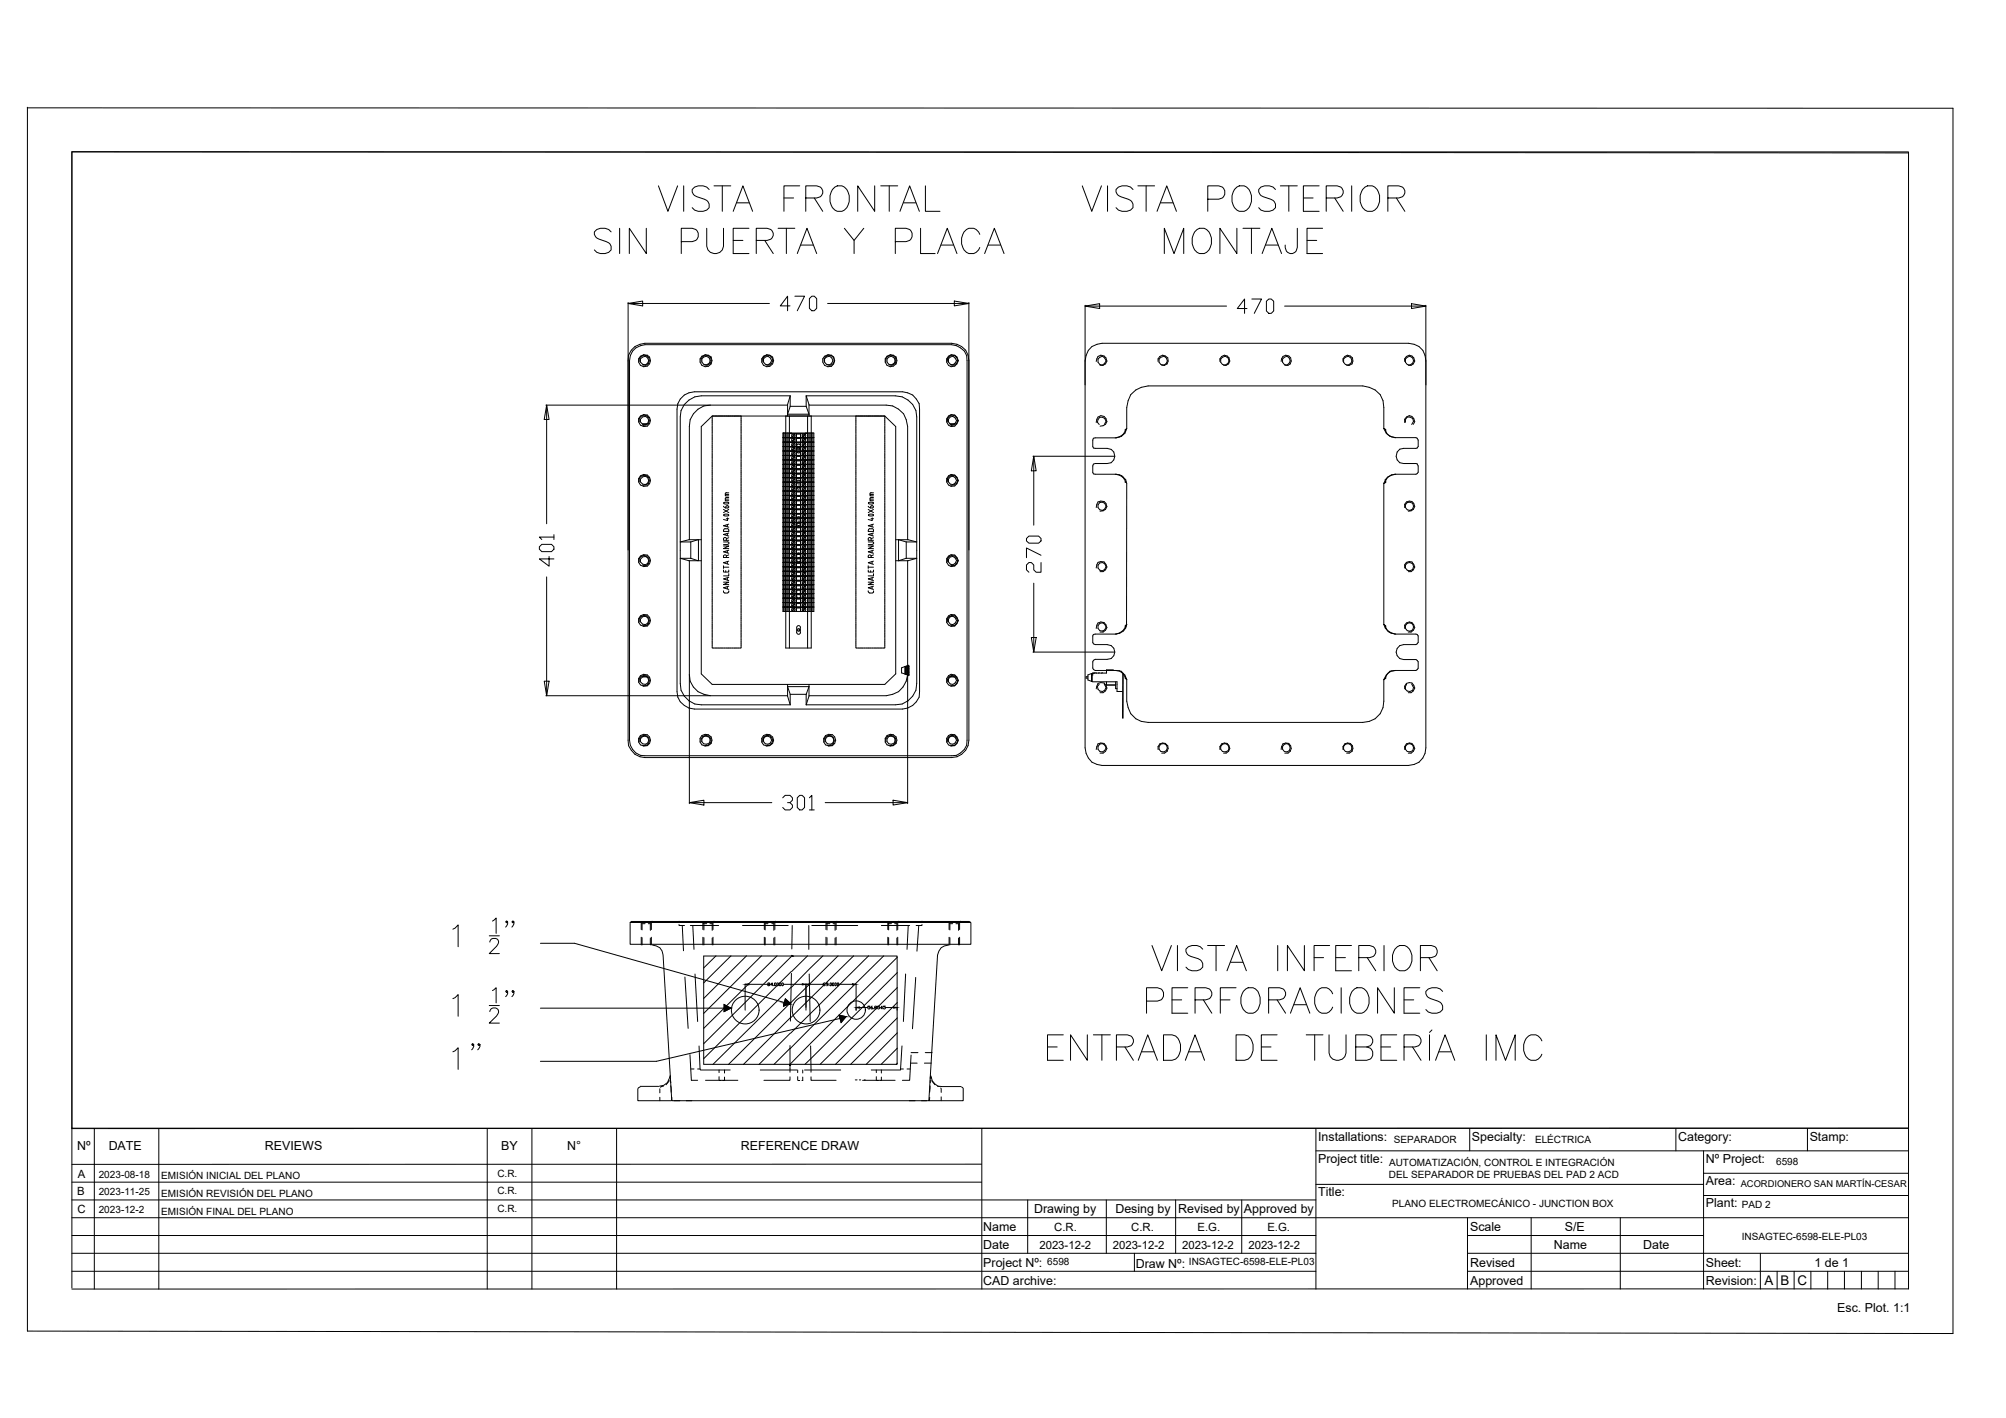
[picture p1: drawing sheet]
<svg xmlns="http://www.w3.org/2000/svg" width="420mm" height="297mm" viewBox="0 0 420 297" stroke-linecap="round" stroke-linejoin="round" font-family="sans-serif">
<defs><g id="words">
<text font-size="9.3" x="93.5" y="225.1">1&quot;</text>
<g font-size="2.8">
<text x="369.6" y="269.1">A</text>
<text x="372.9" y="269.1">B</text>
<text x="376.5" y="269.2">C</text>
</g>
<g font-size="2.6">
<text x="276.1" y="238.9">Installations:</text>
<text x="308.3" y="238.9">Specialty:</text>
<text x="351.5" y="238.9">Category:</text>
<text x="379" y="238.9">Stamp:</text>
<text x="16.2" y="241">Nº</text>
<text x="22.8" y="241">DATE</text>
<text x="55.5" y="241">REVIEWS</text>
<text x="105" y="241">BY</text>
<text x="118.8" y="241">N°</text>
<text x="155.2" y="241">REFERENCE DRAW</text>
<text x="276.1" y="243.6">Project title:</text>
<text x="357.3" y="243.6">Nº Project:</text>
<text x="276.1" y="250.6">Title:</text>
<text x="357.3" y="248.2">Area:</text>
<text x="205.9" y="257.9">Name</text>
<text x="216.6" y="254.2">Drawing by</text>
<text x="233.6" y="254.2">Desing by</text>
<text x="246.8" y="254.2">Revised by</text>
<text x="260.5" y="254.2">Approved by</text>
<text x="307.9" y="257.9">Scale</text>
<text x="327.7" y="257.9">S/E</text>
<text x="357.3" y="252.9">Plant:</text>
<text x="205.9" y="261.6">Date</text>
<text x="325.4" y="261.6">Name</text>
<text x="344.2" y="261.6">Date</text>
<text x="205.9" y="265.4">Project Nº:</text>
<text x="205.9" y="269.1">CAD archive:</text>
<text x="237.9" y="265.5">Draw Nº:</text>
<text x="307.9" y="265.4">Revised</text>
<text x="307.9" y="269.1">Approved</text>
<text x="357.3" y="269.1">Revision:</text>
<text x="357.3" y="265.4">Sheet:</text>
<text x="380.1" y="265.4">1 de 1</text>
<text x="384.8" y="274.9">Esc. Plot. 1:1</text>
</g>
<g font-size="2.4">
<text x="16.2" y="250.4">B</text>
<text x="16.3" y="246.7">A</text>
<text x="16.2" y="254.2">C</text>
<text x="220.8" y="257.9">C.R.</text>
<text x="236.9" y="257.9">C.R.</text>
<text x="250.8" y="257.9">E.G.</text>
<text x="265.5" y="257.9">E.G.</text>
<text x="217.7" y="261.6">2023-12-2</text>
<text x="233.1" y="261.6">2023-12-2</text>
<text x="247.6" y="261.6">2023-12-2</text>
<text x="261.5" y="261.6">2023-12-2</text>
</g>
<g font-size="2.1">
<text x="292" y="239.4">SEPARADOR</text>
<text x="321.5" y="239.4">ELÉCTRICA</text>
<text x="290.9" y="244.2">AUTOMATIZACIÓN, CONTROL E INTEGRACIÓN</text>
<text x="372" y="244">6598</text>
<text x="20.7" y="246.7">2023-08-18</text>
<text x="20.7" y="250.4">2023-11-25</text>
<text x="33.8" y="247">EMISIÓN INICIAL DEL PLANO</text>
<text x="33.8" y="250.8">EMISIÓN REVISIÓN DEL PLANO</text>
<text x="104.2" y="246.5">C.R.</text>
<text x="104.2" y="250.2">C.R.</text>
<text x="290.9" y="246.8">DEL SEPARADOR DE PRUEBAS DEL PAD 2 ACD</text>
<text x="20.7" y="254.2">2023-12-2</text>
<text x="33.8" y="254.5">EMISIÓN FINAL DEL PLANO</text>
<text x="104.2" y="253.9">C.R.</text>
<text x="291.6" y="252.8">PLANO ELECTROMECÁNICO - JUNCTION BOX</text>
<text x="364.8" y="253.1">PAD 2</text>
<text x="364.8" y="259.7">INSAGTEC-6598-ELE-PL03</text>
<text x="219.4" y="265.1">6598</text>
<text x="249" y="265.1">INSAGTEC-6598-ELE-PL03</text>
</g>
<text font-size="2" x="364.6" y="248.6">ACORDIONERO SAN MARTÍN-CESAR</text>
</g></defs>
<!-- layer: 0 -->
<g fill="none" stroke="#000" stroke-width=".21">
<path d="M137.9 38.9l2 5.4 2-5.4M143.2 38.9v5.4M148.5 39.7a2.34 2.34 0 0 0-3.5 0 1.36 1.36 0 0 0 1 1.5l1.5 .5a1.45 1.45 0 0 1 1 1.8 2.34 2.34 0 0 1-3.5 0M149.5 38.9h3.6M151.3 38.9v5.4M167.5 38.9h-3.3v5.4M174.4 39.7a1.81 1.81 0 0 1 1.8-.8 1.81 1.81 0 0 1 1.4 1.3 3 3 0 0 1-1.3 4.1 2.09 2.09 0 0 1-2.5-2.1v-1.2zM183.2 38.9v5.4l-3.6-5.4v5.4M184.5 38.9h3.5M186.3 38.9v5.4M193.8 38.9v5.4h3.1M226.7 38.9l2 5.4 2-5.4"/>
<path d="M232 38.9v5.4M237.3 39.7a2.34 2.34 0 0 0-3.5 0 1.36 1.36 0 0 0 1 1.5l1.5 .5a1.45 1.45 0 0 1 1 1.8 2.34 2.34 0 0 1-3.5 0M238.3 38.9h3.5M240.1 38.9v5.4M258.6 39.7a1.83 1.83 0 0 1 1.8-.8 1.83 1.83 0 0 1 1.5 1.3 3 3 0 0 1-1.3 4.1 2.1 2.1 0 0 1-2.6-2.1v-1.2zM267.2 39.7a2.3 2.3 0 0 0-3.6 0 1.39 1.39 0 0 0 1 1.5l1.5 .5a1.45 1.45 0 0 1 1.1 1.8 2.3 2.3 0 0 1-3.6 0M268.2 38.9h3.5M269.9 38.9v5.4M276.3 38.9h-3.3v5.4h3.3M283.1 38.9v5.4M285.4 39.7a1.83 1.83 0 0 1 1.8-.8 1.83 1.83 0 0 1 1.5 1.3 3 3 0 0 1-1.3 4.1 2.1 2.1 0 0 1-2.5-2.1v-1.2zM128 48.6a2.3 2.3 0 0 0-3.5 0 1.36 1.36 0 0 0 1 1.5l1.5 .5a1.25 1.25 0 0 1 1 1 1.25 1.25 0 0 1-.5 1.3 2.41 2.41 0 0 1-3-.5"/>
<path d="M129.8 47.8v5.3M135.4 47.8v5.3l-3.6-5.3v5.3M142.7 50.6h2.3a1.4 1.4 0 0 0 1.3-1.4 1.4 1.4 0 0 0-1.3-1.4h-2.3v5.3M148 47.8v3.8a1.77 1.77 0 0 0 1.8 1.5 1.77 1.77 0 0 0 1.7-1.5v-3.8M153.6 44.3l2-5.4 2 5.4M153.6 50.4h2M154.3 42.5h2.6M156.9 47.8h-3.3v5.3h3.3M158.4 50.4h2.3l.7-.3a1.23 1.23 0 0 0 0-2l-.7-.3h-2.3v5.3M160.2 50.4l1.8 2.7M163 47.8h3.5M164.2 41.5h2"/>
<path d="M164.7 47.8v5.3M167 53.1l2-5.3 2.1 5.3M167.8 51.3h2.5M168.8 41.5h2.3l.7-.3a1.23 1.23 0 0 0 0-2l-.7-.3h-2.3v5.4M170.5 41.5l1.8 2.8M176.9 47.8l2 2.6v2.7M180.9 47.8l-2 2.6M187.5 50.6h2.3a1.4 1.4 0 0 0 1.3-1.4 1.4 1.4 0 0 0-1.3-1.4h-2.3v5.3M188.5 44.3l2-5.4 2.1 5.4M189.3 42.5h2.5M192.8 47.8v5.3h3.1M196.4 53.1l2-5.3 2 5.3"/>
<path d="M197.1 51.3h2.6M205.2 49.1a1.85 1.85 0 0 0-1.8-1.3 1.85 1.85 0 0 0-1.7 1.3 2.98 2.98 0 0 0 1.2 4 1.89 1.89 0 0 0 2.3-1.3M206.2 53.1l2.1-5.3 2 5.3M207 51.3h2.5M242.3 44.3l2.1-5.4 2 5.4M243.1 42.5h2.5M243.9 53.1v-5.3l2 5.3 2-5.3v5.3M250.2 48.6a1.81 1.81 0 0 1 1.8-.8 1.81 1.81 0 0 1 1.5 1.3 2.98 2.98 0 0 1-1.3 4 2.09 2.09 0 0 1-2.5-2v-1.2zM253 41.7h2.3a1.4 1.4 0 0 0 1.3-1.4 1.4 1.4 0 0 0-1.3-1.4h-2.3v5.4M259.1 47.8v5.3l-3.6-5.3v5.3M260.3 47.8h3.6M262.1 47.8v5.3"/>
<path d="M264.4 53.1l2-5.3 2 5.3M265.1 51.3h2.6M271.7 47.8v4l-.2 .8a1.23 1.23 0 0 1-2.1 0l-.2-1.3M273 41.5h2M273.8 50.4h2M277 47.8h-3.2v5.3h3.2M277.8 41.5h2.3l.7-.3a1.23 1.23 0 0 0 0-2l-.7-.3h-2.3v5.4M279.6 41.5l1.7 2.8M290.7 41.5h2.3l.7-.3a1.23 1.23 0 0 0 0-2l-.7-.3h-2.3v5.4M292.5 41.5l1.7 2.8M131.6 63.6l3-.5v1zM131.6 63.6h3"/>
<path d="M199.9 63.1l3 .5-3 .5zM199.9 63.6h3M227.3 64.1l3-.5v1zM227.3 64.1h3M295.6 63.6l3 .5-3 .5zM295.6 64.1h3M114.5 84.9l.5 3h-1zM114.5 84.9v3M164 90.7h.1M164 91.7h.1M164 92.6h.1M164 93.5h.1"/>
<path d="M164 94.5h.1M164 95.4h.1M164 96.3h.1M164 97.3h.1M164 98.2h.1M164 99.1h.1M164 90.7h6.5v37.4h-6.5M164 91.7h6.5M164 90.7v37.4M164 92.6h6.5M164 93.5h6.5M164 94.5h6.5"/>
<path d="M164 95.4h6.5M164 96.3h6.5M164 97.3h6.5M164 98.2h6.5M164 99.1h6.5M164.2 90.7v37.4M164.6 90.7v37.4M165 90.7v37.4M165.3 90.7v37.4M165.6 90.7v.1h3.3v-.1M165.6 91.7h3.3M165.6 92.6h3.3"/>
<path d="M165.6 93.5h3.3M165.6 94.5h3.3M165.6 95.4h3.3M165.6 96.3h3.3M165.6 97.3h3.3M165.6 98.2h3.3M165.6 99.1h3.3M165.8 90.7v.1M165.8 91.7v.1M165.8 92.6v.1M165.8 93.5v.1M165.8 94.5v.1"/>
<path d="M165.8 95.4v.1M165.8 96.3v.1M165.8 97.3v.1M165.8 98.2v.1M165.8 99.1v.1M165.9 96.1l.1 .2M165.9 97.1l.1 .1M165.9 98l.1 .1M165.9 98.9l.1 .1M166 90.9a.36 .36 0 0 0 0 .7l.4-.5M166 91.8a.36 .36 0 0 0 0 .7l.4-.5M166 92.8a.36 .36 0 0 0 0 .7"/>
<path d="M166 93.8a.36 .36 0 0 0 0 .6M166 94.7l-.2 .2 .1 .3M166 95.6l-.2 .3 .1 .2M166 96.5l-.2 .3 .1 .3M166 97.5l-.2 .2 .1 .3M166 98.4l-.2 .2 .1 .3M166 99.3a.36 .36 0 0 0 0 .7l.4-.5M166 91h.3M166 91.6h.3M166 91.9h.3M166 92.5h.3M166 92.8h.3"/>
<path d="M166 93.5h.3M166 93.8h.3M166 94.4h.3M166 94.7h.3M166 95.3h.3M166 95.7h.3M166 96.3h.3M166 96.6h.3M166 97.2h.3M166 97.5h.3M166 98.1h.3M166 98.5h.3"/>
<path d="M166 99h.3M166 99.4h.3M166 100h.3M166.3 90.9a.36 .36 0 0 1 0 .7M166.3 91.8a.36 .36 0 0 1 0 .7M166.3 92.8h.1M166.3 93.8h.1M166.3 94.7h.1M166.3 95.6h.1M166.3 96.5l.1 .1M166.3 97.5h.1M166.3 98.4h.1"/>
<path d="M166.3 99.3l.1 .1M166.4 91l-.5 .5M166.4 91.9l-.5 .5M166.4 92.9l-.5 .4M166.4 93.8l-.5 .5M166.4 94.7l-.5 .5M166.4 95.7l-.5 .4M166.4 96.6l-.5 .5M166.4 97.5l-.5 .5M166.4 98.5l-.5 .5M166.4 99.4l-.5 .5M166.4 92.8l.1 .1"/>
<path d="M166.4 93.8l.1 .4-.2 .2M166.4 94.7l.1 .4-.2 .2M166.4 95.6l.1 .1M166.4 96.6l.1 .1M166.4 97.5l.1 .1M166.4 98.4l.1 .4-.2 .2M166.4 99.4l.1 .3-.2 .3M166.4 94.8l-.4 .5-.1-.1M166.4 92.9l-.4 .5M166.4 93.9l-.4 .4M166.4 95.7l-.4 .5M166.4 96.7l-.4 .4"/>
<path d="M166.4 97.6l-.4 .5M166.4 98.5l-.4 .5M166.5 92.9v.3l-.2 .3M166.5 95.7v.3l-.2 .3M166.5 96.7v.2l-.2 .3M166.5 97.6v.3l-.2 .2M166.8 90.8v.9M166.8 91.8v.8M166.8 92.7v.8M166.8 93.6v.9M166.8 94.6v.8M166.8 95.5v.8"/>
<path d="M166.8 96.4v.9M166.8 97.4v.8M166.8 98.3v.8M166.8 99.2v.9M166.8 90.9h.9M166.8 91.8h.9M166.8 92.8h.9M166.8 93.8h.9M166.8 94.7h.9M166.8 95.6h.9M166.8 96.5h.9M166.8 97.5h.9"/>
<path d="M166.8 98.4h.9M166.8 99.3h.9M167.7 90.8v.9M167.7 91.8v.8M167.7 92.7v.8M167.7 93.6v.9M167.7 94.6v.8M167.7 95.5v.8M167.7 96.4v.9M167.7 97.4v.8M167.7 98.3v.8M167.7 99.2v.9"/>
<path d="M168.1 93.3l.5-.5a.36 .36 0 0 1 0 .7M168.1 98l.5-.5a.36 .36 0 0 1 0 .6M168.2 91.5v.1M168.2 92.5h.1M168.2 93.4l.3 .1M168.2 94.4h.3M168.2 95.3h.3M168.2 97.2h.3M168.2 98.1h.3M168.2 99h.3M168.2 100h.3M168.2 91h.3"/>
<path d="M168.2 91.6h.3M168.2 91.9h.3M168.2 92.5h.3M168.2 95.7h.3M168.2 96.6h.3M168.2 98.5h.3M168.2 99.4h.3M168.2 90.9l-.1 .3 .1 .3M168.2 91.8l-.1 .3 .1 .4M168.2 95.6a.36 .36 0 0 0 0 .7h.3M168.2 96.5l-.1 .3 .1 .4M168.2 98.4l-.1 .2 .1 .4"/>
<path d="M168.2 99.3l-.1 .3 .1 .4M168.5 92.8l-.4 .1v.3l.1 .2M168.5 93.8l-.4 .1v.2l.1 .3M168.5 94.7l-.4 .1v.3l.1 .2M168.5 97.5l-.4 .1v.3l.1 .2M168.6 91l-.5 .5M168.6 91.9l-.5 .5M168.6 93.8l-.5 .5M168.6 94.7l-.5 .5M168.6 95.7l-.5 .4M168.6 96.6l-.5 .5M168.6 98.5l-.5 .5"/>
<path d="M168.6 99.4l-.5 .5M168.6 90.9a.36 .36 0 0 1 0 .7M168.6 91.8a.36 .36 0 0 1 0 .7M168.6 93.8a.36 .36 0 0 1 0 .6M168.6 94.7a.36 .36 0 0 1 0 .6M168.6 95.6a.36 .36 0 0 1 0 .7M168.6 96.5a.36 .36 0 0 1 0 .7M168.6 98.4a.36 .36 0 0 1 0 .6M168.6 99.3a.36 .36 0 0 1 0 .7M168.6 91.1l-.4 .5M168.6 92l-.4 .5M168.6 92.9l-.4 .5"/>
<path d="M168.6 93.9l-.4 .4M168.6 94.8l-.4 .5M168.6 95.7l-.4 .5M168.6 96.7l-.4 .4M168.6 97.6l-.4 .5M168.6 98.5l-.4 .5M168.6 99.5l-.4 .5M168.7 90.7v.1M168.7 91.7v.1M168.7 92.6v.1M168.7 93.5v.1M168.7 94.5v.1"/>
<path d="M168.7 95.4v.1M168.7 96.3v.1M168.7 97.3v.1M168.7 98.2v.1M168.7 99.1v.1M169.2 90.7v37.4M169.5 90.7v37.4M169.9 90.7v37.4M170.3 90.7v37.4M216.5 95.6l.5 3h-1zM216.5 95.6v3M164 100.1h.1"/>
<path d="M164 101h.1M164 101.9h.1M164 102.9h.1M164 103.8h.1M164 104.7h.1M164 105.7h.1M164 106.6h.1M164 107.6h.1M164 108.5h.1M164 109.4h.1M164 110.3h.1M164 111.3h.1"/>
<path d="M164 112.2h.1M164 113.1h.1M164 114.1h.1M164 115h.1M164 115.9h.1M164 116.9h.1M164 117.8h.1M164 118.7h.1M164 119.7h.1M164 100.1h6.5M164 101h6.5M164 101.9h6.5"/>
<path d="M164 102.9h6.5M164 103.8h6.5M164 104.7h6.5M164 105.7h6.5M164 106.6h6.5M164 107.6h6.5M164 108.5h6.5M164 109.4h6.5M164 110.3h6.5M164 111.3h6.5M164 112.2h6.5M164 113.1h6.5"/>
<path d="M164 114.1h6.5M164 115h6.5M164 115.9h6.5M164 116.9h6.5M164 117.8h6.5M164 118.7h6.5M164 119.7h6.5M165.6 100.1h3.3M165.6 101h3.3M165.6 101.9h3.3M165.6 102.9h3.3M165.6 103.8v.1h3.3v-.1"/>
<path d="M165.6 104.7v.1h3.3v-.1M165.6 105.7h3.3M165.6 106.6h3.3M165.6 107.6h3.3M165.6 108.5h3.3M165.6 109.4h3.3M165.6 110.3h3.3M165.6 111.3h3.3M165.6 112.2h3.3M165.6 113.1h3.3M165.6 114.1h3.3M165.6 115h3.3"/>
<path d="M165.6 115.9h3.3M165.6 116.9h3.3M165.6 117.8v.1h3.3v-.1M165.6 118.7v.2h3.3v-.2M165.6 119.7v.1h3.3v-.1M165.8 100.1h.1M165.8 101v.1M165.8 101.9v.1M165.8 102.9h.1M165.8 103.8v.1M165.8 104.7v.1M165.8 105.7v.1"/>
<path d="M165.8 106.6v.1M165.8 107.6h.1M165.8 108.5v.1M165.8 109.4v.1M165.8 110.3v.1M165.8 111.3v.1M165.8 112.2v.1M165.8 113.1v.1M165.8 114.1v.1M165.8 115v.1M165.8 115.9v.1M165.8 116.9v.1"/>
<path d="M165.8 117.8v.1M165.8 118.7v.2M165.8 119.7v.1M165.9 108.3l.1 .1M165.9 109.2l.1 .1M165.9 111.1l.1 .1M165.9 113.9l.1 .1M166 100.3l-.2 .2 .1 .3M166 101.2l-.2 .2 .1 .3M166 102.1l-.2 .3 .1 .3M166 103.1a.36 .36 0 0 0 0 .6M166 104a.36 .36 0 0 0 0 .6l.4-.4"/>
<path d="M166 104.9l-.2 .3 .1 .3M166 105.9l-.2 .2 .1 .3M166 106.8l-.2 .3 .1 .3M166 107.8l-.2 .2 .1 .3M166 108.7l-.2 .2 .1 .3M166 109.6a.36 .36 0 0 0 0 .7M166 110.6l-.2 .2 .1 .3M166 111.5a.36 .36 0 0 0 0 .6l.4-.5M166 112.4a.36 .36 0 0 0 0 .7M166 113.4l-.2 .2 .1 .3M166 114.3l-.2 .2 .1 .3M166 115.2a.36 .36 0 0 0 0 .7"/>
<path d="M166 116.1a.36 .36 0 0 0 0 .7l.4-.5M166 117.1l-.2 .2 .1 .3M166 118l-.2 .2 .1 .3M166 118.9l-.2 .3 .1 .3M166 119.9a.36 .36 0 0 0 0 .6l.4-.5M166 100.3h.3M166 100.9h.3M166 101.2h.3M166 101.8h.3M166 102.2h.3M166 102.8h.3M166 103.1h.3"/>
<path d="M166 103.7h.3M166 104h.3M166 104.6h.3M166 105h.3M166 105.6h.3M166 105.9h.3M166 106.5h.3M166 106.8h.3M166 107.5h.3M166 107.8h.3M166 108.4h.3M166 108.7h.3"/>
<path d="M166 109.3h.3M166 109.7h.3M166 110.3h.3M166 110.6h.3M166 111.2h.3M166 111.5h.3M166 112.1h.3M166 112.5h.3M166 113.1h.3M166 113.4h.3M166 114h.3M166 114.3h.3"/>
<path d="M166 114.9h.3M166 115.3h.3M166 115.9h.3M166 116.2h.3M166 116.8h.3M166 117.1h.3M166 117.7h.3M166 118.1h.3M166 118.6h.3M166 119h.3M166 119.6h.3M166 119.9h.3"/>
<path d="M166.3 100.3h.1M166.3 101.2h.1M166.3 102.1l.1 .1M166.3 103.1a.36 .36 0 0 1 0 .6M166.3 104a.36 .36 0 0 1 0 .6M166.3 104.9l.1 .1M166.3 105.9h.1M166.3 106.8l.1 .1M166.3 107.8h.1M166.3 108.7h.1M166.3 109.6l.1 .1M166.3 110.6h.1"/>
<path d="M166.3 111.5h.1M166.3 112.4h.1M166.3 113.4h.1M166.3 114.3h.1M166.3 115.2a.36 .36 0 0 1 0 .7M166.3 116.1a.36 .36 0 0 1 0 .7M166.3 117.1h.1M166.3 118h.1M166.3 118.9a.36 .36 0 0 1 0 .7M166.3 119.9a.36 .36 0 0 1 0 .6M166.4 100.4l-.5 .4M166.4 101.3l-.5 .5"/>
<path d="M166.4 102.2l-.5 .5M166.4 103.2l-.5 .4M166.4 104.1l-.5 .4M166.4 105l-.5 .5M166.4 105.9l-.5 .5M166.4 106.9l-.5 .4M166.4 107.8l-.5 .5M166.4 108.7l-.5 .5M166.4 109.7l-.5 .4M166.4 110.6l-.5 .5M166.4 111.5l-.5 .5M166.4 112.5l-.5 .5"/>
<path d="M166.4 113.4l-.5 .5M166.4 114.3l-.5 .5M166.4 115.3l-.5 .5M166.4 116.2l-.5 .5M166.4 117.2l-.5 .4M166.4 118.1l-.5 .5M166.4 119l-.5 .5M166.4 120l-.5 .4M166.4 100.3l.1 .1M166.4 101.2l.1 .1M166.4 102.2h.1M166.4 105l.1 .3-.2 .3"/>
<path d="M166.4 105.9l.1 .4-.2 .2M166.4 106.9l.1 .3-.2 .3M166.4 107.8l.1 .4-.2 .2M166.4 108.7l.1 .1M166.4 109.7h.1M166.4 110.6l.1 .4-.2 .2M166.4 111.5l.1 .4-.2 .2M166.4 112.4l.1 .1M166.4 113.4l.1 .1M166.4 114.3l.1 .1M166.4 117.1l.1 .1M166.4 118l.1 .4-.2 .2"/>
<path d="M166.4 100.4l-.4 .5-.1-.1M166.4 101.3l-.4 .5-.1-.1M166.4 102.3l-.4 .5-.1-.1M166.4 105.1l-.4 .5-.1-.1M166.4 106l-.4 .5-.1-.1M166.4 107l-.4 .5-.1-.1M166.4 114.4l-.4 .5-.1-.1M166.4 117.2l-.4 .5-.1-.1M166.4 118.2l-.4 .4-.1-.1M166.4 119.1l-.4 .5-.1-.1M166.4 103.2l-.4 .5M166.4 107.9l-.4 .5"/>
<path d="M166.4 108.8l-.4 .5M166.4 109.8l-.4 .4M166.4 110.7l-.4 .5M166.4 112.6l-.4 .4M166.4 113.5l-.4 .4M166.4 115.3l-.4 .6M166.5 100.4v.3l-.2 .2M166.5 101.3v.3l-.2 .2M166.5 102.2v.3l-.2 .3M166.5 108.8v.3l-.2 .2M166.5 109.7v.3l-.2 .3M166.5 112.5v.3l-.2 .3"/>
<path d="M166.5 113.5v.3l-.2 .2M166.5 114.4v.3l-.2 .2M166.5 117.2v.3l-.2 .2M166.8 100.1v.9M166.8 101.1v.8M166.8 102v.9M166.8 102.9v.9M166.8 103.9v.8M166.8 104.8v.9M166.8 105.8v.8M166.8 106.7v.9M166.8 107.6v.9"/>
<path d="M166.8 108.6v.8M166.8 109.5v.8M166.8 110.4v.9M166.8 111.4v.8M166.8 112.3v.8M166.8 113.2v.9M166.8 114.2v.8M166.8 115.1v.8M166.8 116v.9M166.8 117v.8M166.8 117.9v.8M166.8 118.9v.8"/>
<path d="M166.8 119.8v.8M166.8 100.3h.9M166.8 101.2h.9M166.8 102.1h.9M166.8 103.1h.9M166.8 104h.9M166.8 104.9h.9M166.8 105.9h.9M166.8 106.8h.9M166.8 107.7h.9M166.8 108.7h.9M166.8 109.6h.9"/>
<path d="M166.8 110.6h.9M166.8 111.5h.9M166.8 112.4h.9M166.8 113.4h.9M166.8 114.3h.9M166.8 115.2h.9M166.8 116.1h.9M166.8 117.1h.9M166.8 118h.9M166.8 118.9h.9M166.8 119.9h.9M167.7 100.1v.9"/>
<path d="M167.7 101.1v.8M167.7 102v.9M167.7 102.9v.9M167.7 103.9v.8M167.7 104.8v.9M167.7 105.8v.8M167.7 106.7v.9M167.7 107.6v.9M167.7 108.6v.8M167.7 109.5v.8M167.7 110.4v.9M167.7 111.4v.8"/>
<path d="M167.7 112.3v.8M167.7 113.2v.9M167.7 114.2v.8M167.7 115.1v.8M167.7 116v.9M167.7 117v.8M167.7 117.9v.8M167.7 118.9v.8M167.7 119.8v.8M168.1 110.1l.5-.5a.36 .36 0 0 1 0 .7M168.1 114.8l.5-.5a.36 .36 0 0 1 0 .6M168.2 100.9h.3"/>
<path d="M168.2 103.7h.1M168.2 104.6h.3M168.2 105.5v.1M168.2 107.4l.3 .1M168.2 109.3h.3M168.2 110.2l.3 .1M168.2 111.2h.3M168.2 112.1h.3M168.2 114h.3M168.2 115.8v.1M168.2 116.8h.3M168.2 117.7h.3"/>
<path d="M168.2 100.3h.3M168.2 101.2h.3M168.2 103.1h.3M168.2 103.7h.3M168.2 104h.3M168.2 105h.3M168.2 105.6h.3M168.2 105.9h.3M168.2 106.5h.3M168.2 110.6h.3M168.2 111.5h.3M168.2 112.5h.3"/>
<path d="M168.2 113.4h.3M168.2 115.3h.3M168.2 115.9h.3M168.2 116.2h.3M168.2 117.1h.3M168.2 118.1h.3M168.2 119h.3M168.2 119.9h.3M168.2 100.3l-.1 .2 .1 .4M168.2 101.2a.36 .36 0 0 0 0 .6h.3M168.2 103.1l-.1 .2 .1 .4M168.2 104l-.1 .2 .1 .4"/>
<path d="M168.2 104.9l-.1 .3 .1 .3M168.2 105.9a.36 .36 0 0 0 0 .6M168.2 110.6l-.1 .2 .1 .4M168.2 111.5l-.1 .2 .1 .4M168.2 112.4a.36 .36 0 0 0 0 .7h.3M168.2 113.4l-.1 .2 .1 .4M168.2 115.2l-.1 .3 .1 .3M168.2 116.1l-.1 .3 .1 .4M168.2 117.1l-.1 .2 .1 .4M168.2 118a.36 .36 0 0 0 0 .6h.3M168.2 118.9a.36 .36 0 0 0 0 .7h.3M168.2 119.9l-.1 .2 .1 .4"/>
<path d="M168.5 102.2l-.3-.1a.36 .36 0 0 0 0 .7h.3M168.5 106.8l-.4 .1v.3l.1 .2M168.5 107.8h-.3a.36 .36 0 0 0 0 .6h.3M168.5 108.7l-.4 .1v.3l.1 .2M168.5 109.7h-.4v.3l.1 .2M168.5 114.3h-.3a.36 .36 0 0 0 0 .6h.3M168.6 100.4l-.5 .4M168.6 101.3l-.5 .5M168.6 102.2l-.5 .5M168.6 103.2l-.5 .4M168.6 104.1l-.5 .4M168.6 105l-.5 .5"/>
<path d="M168.6 105.9l-.5 .5M168.6 106.9l-.5 .4M168.6 107.8l-.5 .5M168.6 108.7l-.5 .5M168.6 110.6l-.5 .5M168.6 111.5l-.5 .5M168.6 112.5l-.5 .5M168.6 113.4l-.5 .5M168.6 115.3l-.5 .5M168.6 116.2l-.5 .5M168.6 117.2l-.5 .4M168.6 118.1l-.5 .5"/>
<path d="M168.6 119l-.5 .5M168.6 120l-.5 .4M168.6 100.3a.36 .36 0 0 1 0 .6M168.6 101.2a.36 .36 0 0 1 0 .6M168.6 102.1a.36 .36 0 0 1 0 .7M168.6 103.1a.36 .36 0 0 1 0 .6M168.6 104a.36 .36 0 0 1 0 .6M168.6 104.9a.36 .36 0 0 1 0 .7M168.6 105.9a.36 .36 0 0 1 0 .6M168.6 106.8a.36 .36 0 0 1 0 .7M168.6 107.8a.36 .36 0 0 1 0 .6M168.6 108.7a.36 .36 0 0 1 0 .6"/>
<path d="M168.6 110.6a.36 .36 0 0 1 0 .6M168.6 111.5a.36 .36 0 0 1 0 .6M168.6 112.4a.36 .36 0 0 1 0 .7M168.6 113.4a.36 .36 0 0 1 0 .6M168.6 115.2a.36 .36 0 0 1 0 .7M168.6 116.1a.36 .36 0 0 1 0 .7M168.6 117.1a.36 .36 0 0 1 0 .6M168.6 118a.36 .36 0 0 1 0 .6M168.6 118.9a.36 .36 0 0 1 0 .7M168.6 119.9a.36 .36 0 0 1 0 .6M168.6 100.4l-.4 .5M168.6 101.3l-.4 .5"/>
<path d="M168.6 102.3l-.4 .5M168.6 103.2l-.4 .5M168.6 104.2l-.4 .4M168.6 105.1l-.4 .5M168.6 106l-.4 .5M168.6 107l-.4 .4M168.6 107.9l-.4 .5M168.6 108.8l-.4 .5M168.6 109.8l-.4 .4M168.6 110.7l-.4 .5M168.6 111.6l-.4 .5M168.6 112.6l-.4 .4"/>
<path d="M168.6 113.5l-.4 .4M168.6 114.4l-.4 .5M168.6 115.3l-.4 .6M168.6 116.3l-.4 .5M168.6 117.2l-.4 .5M168.6 118.2l-.4 .4M168.6 119.1l-.4 .5M168.7 100.1h.1M168.7 101v.1M168.7 101.9v.1M168.7 102.9h.1M168.7 103.8v.1"/>
<path d="M168.7 104.7v.1M168.7 105.7v.1M168.7 106.6v.1M168.7 107.6h.1M168.7 108.5v.1M168.7 109.4v.1M168.7 110.3v.1M168.7 111.3v.1M168.7 112.2v.1M168.7 113.1v.1M168.7 114.1v.1M168.7 115v.1"/>
<path d="M168.7 115.9v.1M168.7 116.9v.1M168.7 117.8v.1M168.7 118.7v.2M168.7 119.7v.1M164 120.6h.1M164 121.6h.1M164 122.5h.1M164 123.4h.1M164 124.4h.1M164 125.3h.1M164 126.2h.1"/>
<path d="M164 127.2h.1M164 128.1h.1M164 120.6h6.5M164 121.6h6.5M164 122.5h6.5M164 123.4h6.5M164 124.4h6.5M164 125.3h6.5M164 126.2h6.5M164 127.2h6.5M165.6 120.6h3.3M165.6 121.6h3.3"/>
<path d="M165.6 122.5h3.3M165.6 123.4h3.3M165.6 124.4h3.3M165.6 125.3h3.3M165.6 126.2h3.3M165.6 127.2h3.3M165.8 120.6v.1M165.8 121.6v.1M165.8 122.5v.1M165.8 123.4v.1M165.8 124.4h.1M165.8 125.3v.1"/>
<path d="M165.8 126.2v.1M165.8 127.2h.1M165.9 125.1l.1 .1M165.9 126l.1 .1M165.9 127l.1 .1M165.9 127.9l.1 .1M166 120.8a.36 .36 0 0 0 0 .6l.4-.4M166 121.8a.36 .36 0 0 0 0 .6M166 122.7a.36 .36 0 0 0 0 .6M166 123.6l-.2 .3 .1 .3M166 124.6l-.2 .2 .1 .3M166 125.5l-.2 .2 .1 .3"/>
<path d="M166 126.4l-.2 .3 .1 .3M166 127.4l-.2 .2 .1 .3M166 120.6h.3M166 120.8h.3M166 121.5h.3M166 121.8h.3M166 122.4h.3M166 122.7h.3M166 123.3h.3M166 123.6h.3M166 124.3h.3M166 124.6h.3"/>
<path d="M166 125.2h.3M166 125.5h.3M166 126.1h.3M166 126.5h.3M166 127.1h.3M166 127.4h.3M166 128h.3M166.3 120.8a.36 .36 0 0 1 0 .6M166.3 121.8h.1M166.3 122.7h.1M166.3 123.6l.1 .1M166.3 124.6h.1"/>
<path d="M166.3 125.5h.1M166.3 126.4l.1 .1M166.3 127.4h.1M166.4 120.9l-.5 .5M166.4 121.8l-.5 .5M166.4 122.8l-.5 .4M166.4 123.7l-.5 .4M166.4 124.6l-.5 .5M166.4 125.5l-.5 .6M166.4 126.5l-.5 .5M166.4 127.4l-.5 .5M166.4 121.8l.1 .1"/>
<path d="M166.4 122.7l.1 .4-.2 .2M166.4 123.7l.1 .3-.2 .3M166.4 124.6l.1 .1M166.4 125.5l.1 .1M166.4 126.5h.1M166.4 127.4l.1 .4-.2 .2M166.4 123.8l-.4 .5-.1-.1M166.4 121.9l-.4 .5M166.4 122.8l-.4 .5M166.4 124.7l-.4 .5M166.4 125.6l-.4 .5M166.4 126.6l-.4 .4"/>
<path d="M166.4 127.5l-.4 .5M166.5 121.9v.3l-.2 .2M166.5 124.7v.3l-.2 .2M166.5 125.6v.3l-.2 .2M166.5 126.5v.3l-.2 .3M166.8 120.7v.9M166.8 121.7v.8M166.8 122.6v.8M166.8 123.5v.9M166.8 124.4v.9M166.8 125.4v.8M166.8 126.3v.9"/>
<path d="M166.8 127.2v.9M166.8 120.8h.9M166.8 121.7h.9M166.8 122.7h.9M166.8 123.6h.9M166.8 124.6h.9M166.8 125.5h.9M166.8 126.4h.9M166.8 127.4h.9M167.7 120.7v.9M167.7 121.7v.8M167.7 122.6v.8"/>
<path d="M167.7 123.5v.9M167.7 124.4v.9M167.7 125.4v.8M167.7 126.3v.9M167.7 127.2v.9M168.1 122.3l.5-.5a.36 .36 0 0 1 0 .6M168.1 127l.5-.6a.36 .36 0 0 1 0 .7M168.2 120.5h.1M168.2 121.4h.1M168.2 122.4h.3M168.2 123.3h.3M168.2 124.2l.3 .1"/>
<path d="M168.2 126.1h.3M168.2 127l.3 .1M168.2 128h.3M168.2 120.6h.3M168.2 120.8h.3M168.2 121.5h.3M168.2 124.6h.3M168.2 125.5h.3M168.2 127.4h.3M168.2 120.8l-.1 .2 .1 .4M168.2 124.6a.36 .36 0 0 0 0 .6h.3M168.2 125.5l-.1 .2 .1 .4"/>
<path d="M168.2 127.4l-.1 .2 .1 .4M168.5 121.8l-.4 .1v.3l.1 .2M168.5 122.7l-.4 .1v.3l.1 .2M168.5 123.6l-.4 .1v.3l.1 .2M168.5 126.5h-.4v.3l.1 .2M168.6 120.9l-.5 .5M168.6 122.8l-.5 .4M168.6 123.7l-.5 .4M168.6 124.6l-.5 .5M168.6 125.5l-.5 .6M168.6 127.4l-.5 .5M168.6 120.8a.36 .36 0 0 1 0 .6"/>
<path d="M168.6 122.7a.36 .36 0 0 1 0 .6M168.6 123.6a.36 .36 0 0 1 0 .7M168.6 124.6a.36 .36 0 0 1 0 .6M168.6 125.5a.36 .36 0 0 1 0 .6M168.6 127.4a.36 .36 0 0 1 0 .6M168.6 120l-.4 .5M168.6 121l-.4 .4M168.6 121.9l-.4 .5M168.6 122.8l-.4 .5M168.6 123.8l-.4 .4M168.6 124.7l-.4 .5M168.6 125.6l-.4 .5"/>
<path d="M168.6 126.6l-.4 .4M168.6 127.5l-.4 .5M168.7 120.6v.1M168.7 121.6v.1M168.7 122.5v.1M168.7 123.4v.1M168.7 124.4h.1M168.7 125.3v.1M168.7 126.2v.1M168.7 127.2h.1M216 133.5h1l-.5 3.1zM216.5 133.5v3.1"/>
<path d="M114 142.7h1l-.5 3zM114.5 142.7v3M228.9 141h2.9M228.9 142.8h5.1v.5M144.4 168.1l3-.5v1zM144.4 168.1h3M187.1 167.6l3 .5-3 .5zM187.1 168.1h3M94.9 194.6l.4-.2 .7-.7v4.6M102.5 196h2.1M102.6 197.3a.81 .81 0 0 1 .6-.7h.6a.75 .75 0 0 1 .5 1.2l-1.8 2h2.1M103.2 192.9l.7-.6v3.2"/>
<path d="M106.3 193.1l-.2 .2-.2-.2 .2-.2a.86 .86 0 0 1-.2 1.3M107.6 193.1l-.2 .2-.2-.2 .2-.2a.86 .86 0 0 1-.2 1.3M241.3 198.1l2 5.3 2-5.3M246.6 198.1v5.3M251.9 198.8a2.28 2.28 0 0 0-3.5 0 1.36 1.36 0 0 0 1 1.5l1.5 .5a1.47 1.47 0 0 1 1 1.8 2.28 2.28 0 0 1-3.5 0M252.9 198.1h3.6M254.7 198.1v5.3M267.6 198.1v5.3M273.2 198.1v5.3l-3.6-5.3v5.3M278.5 198.1h-3.3v5.3M283.1 198.1h-3.3v5.3h3.3M289.9 198.1v5.3"/>
<path d="M292.2 198.8a1.83 1.83 0 0 1 1.8-.8 1.83 1.83 0 0 1 1.5 1.3 2.98 2.98 0 0 1-1.3 4.1 2.1 2.1 0 0 1-2.5-2.1v-1.2zM94.9 209.2l.4-.2 .7-.6v4.5M102.5 210.6h2.1M102.6 211.9a.81 .81 0 0 1 .6-.8h.6a.78 .78 0 0 1 .5 1.3l-1.8 1.9h2.1M103.2 207.5l.7-.6v3.2M106.3 207.7l-.2 .2-.2-.2 .2-.2a.85 .85 0 0 1-.2 1.3M107.6 207.7l-.2 .2-.2-.2 .2-.2a.85 .85 0 0 1-.2 1.3M219.4 219.3h2M222.7 216.8h-3.3v5.3h3.3M227.7 216.8v5.3l-3.5-5.3v5.3M229 216.8h3.6M230.8 216.8v5.3"/>
<path d="M233.8 219.3h2.3l.8-.2a1.23 1.23 0 0 0 0-2.1l-.8-.2h-2.3v5.3M235.6 219.3l1.8 2.8M240.1 209.7h2.3a1.4 1.4 0 0 0 1.4-1.4 1.4 1.4 0 0 0-1.4-1.4h-2.3v5.3M243.7 216.8h1.8a2.23 2.23 0 0 1 1.8 2 3.2 3.2 0 0 1-1.1 3.1l-.7 .2h-1.8zM245.5 209.5h2M248.8 206.9h-3.3v5.3h3.3M250.3 209.5h2.2l.8-.3a1.23 1.23 0 0 0 0-2l-.8-.3h-2.2v5.3M252 209.5l1.8 2.7M255.6 209.5h2M257 203.4l2-5.3 2.1 5.3M257.8 201.6h2.5M258.9 206.9h-3.3v5.3"/>
<path d="M258.9 216.8h1.8a2.23 2.23 0 0 1 1.8 2 3.2 3.2 0 0 1-1.1 3.1l-.7 .2h-1.8zM260.9 207.2a1.78 1.78 0 0 1 2.8 1 3.1 3.1 0 0 1-1.2 4 2.1 2.1 0 0 1-2.6-2 3.2 3.2 0 0 1 1-3zM264.2 219.3h2M265.7 209.5h2.3l.8-.3a1.23 1.23 0 0 0 0-2l-.8-.3h-2.3v5.3M267.5 216.8h-3.3v5.3h3.3M267.5 209.5l1.8 2.7M270.3 212.2l2-5.3 2 5.3M271 210.5h2.6M273.6 216.8h3.5M275.2 200.6h2M275.4 216.8v5.3M278.4 216.8v3.8a1.8 1.8 0 0 0 1.7 1.5 1.8 1.8 0 0 0 1.8-1.5v-3.8"/>
<path d="M279.1 208.2a1.82 1.82 0 0 0-1.7-1.4 1.82 1.82 0 0 0-1.8 1.4 3.1 3.1 0 0 0 1.2 4 1.89 1.89 0 0 0 2.3-1.2M279.8 200.6h2M280.9 206.9v5.3M283.2 207.7a1.83 1.83 0 0 1 1.8-.8 1.83 1.83 0 0 1 1.5 1.3 3 3 0 0 1-1.3 4 2.1 2.1 0 0 1-2.5-2v-1.3zM284 219.3h2.2l.8-.2a1.23 1.23 0 0 0 0-2.1l-.8-.2h-2.2v5.3h2.2a1.4 1.4 0 0 0 1.4-1.4 1.4 1.4 0 0 0-1.4-1.4M284.6 200.6h2.3l.7-.3a1.23 1.23 0 0 0 0-2l-.7-.2h-2.3v5.3M286.4 200.6l1.7 2.8M289.2 219.3h2.1M292 206.9v5.3l-3.5-5.3v5.3M292.6 216.8h-3.4v5.3h3.4M294.1 219.3h2.3l.7-.2a1.23 1.23 0 0 0 0-2.1l-.7-.2h-2.3v5.3M294.1 209.5h2"/>
<path d="M295.9 219.3l1.7 2.8M297.4 206.9h-3.3v5.3h3.3M297.5 200.6h2.3l.8-.3a1.3 1.3 0 0 0 0-2l-.8-.2h-2.3v5.3M299.3 200.6l1.7 2.8M299.4 216.8v5.3M299.9 215.8l-.5 .5M302.2 207.7a2.28 2.28 0 0 0-3.6 0 1.36 1.36 0 0 0 1.1 1.5l1.4 .5a1.45 1.45 0 0 1 1.1 1.8 2.28 2.28 0 0 1-3.6 0M311.3 216.8v5.3M322.9 218a1.85 1.85 0 0 0-1.7-1.3 1.85 1.85 0 0 0-1.8 1.3 3 3 0 0 0 1.3 4.1 1.89 1.89 0 0 0 2.2-1.3M238.4 222.1l2-5.3 2 5.3M239.1 220.3h2.6M248.3 222.1l2-5.3 2 5.3"/>
<path d="M249 220.3h2.5M300.7 222.1l2-5.3 2 5.3M301.4 220.3h2.5M313.3 222.1v-5.3l2 5.3 2.1-5.3v5.3"/>
<circle cx="156.1" cy="211.6" r="2.9"/>
<circle cx="168.8" cy="211.6" r="2.9"/>
<circle cx="179.3" cy="211.6" r="1.93"/>
</g>
<g fill="#000" stroke="#000" stroke-width=".21">
<path d="M165.9 200.2l.2 .1zM165.9 200.2l.2 .1z"/>
<path d="M165.4 223l.1 .1zM165.4 223l.1 .1z"/>
</g>
<g fill="none" stroke="#000" stroke-width=".21">
<path d="M132.2 73.3l.8-.7 1.1-.5 1-.2h64.2a3.6 3.6 0 0 1 3.6 3.7v79.5a3.6 3.6 0 0 1-3.6 3.6h-64.2a3.5 3.5 0 0 1-3.5-3.6v-79.5v-1.2zM132.5 73.6l.7-.7 .9-.5 1-.2h64.2a3.4 3.4 0 0 1 3.3 3.4v79.5a3.1 3.1 0 0 1-3.3 3.2h-64.2a3.2 3.2 0 0 1-3.2-3.2v-79.5l.1-1.1zM133.9 75.7v-.6l.4-.4 .6-.3 1 .5 .1 .7-.2 .6-.5 .3h-.7M146.8 75.7a1.09 1.09 0 0 1 .7-1.2 1.09 1.09 0 0 1 1.3 .4l.2 .7-.3 .6-.5 .3h-.6M159.8 75.7v-.6l.2-.4 .6-.3 .7 .1 .4 .4 .2 .7-.3 .6-.5 .3h-.5M172.6 75.7a1.09 1.09 0 0 1 .7-1.2 1.09 1.09 0 0 1 1.3 .4l.1 .7-.2 .6-.4 .3h-.7M185.5 75.7a1.11 1.11 0 0 1 .7-1.2 1.11 1.11 0 0 1 1.4 .4v.7l-.1 .6-.6 .3h-.6M185.8 75.2l.4-.4 .5-.2 .6 .4 .2 .6-.2 .5-.6 .3-.5-.1-.4-.5zM198.4 75.7l.1-.6 .3-.4 .5-.3 .7 .1 .4 .4 .2 .7-.3 .6-.5 .3h-.6M198.7 75.2l.3-.4 .6-.2 .5 .4 .2 .6-.2 .5-.5 .3-.6-.1-.3-.5zM228.7 72.6l1.1-.5 1-.2h64.2a3.5 3.5 0 0 1 3.6 3.7v81.1a3.6 3.6 0 0 1-3.6 3.6h-64.2a3.5 3.5 0 0 1-3.5-3.6v-81.1l.2-1.1 .5-1.1zM229.6 75.7l.4-1 .6-.3 .7 .2 .3 .4 .2 .6-.3 .6-.5 .3h-.6"/>
<path d="M230 75.2l.4-.4 .5-.2 .5 .4 .3 .6-.3 .5-.5 .4-.5-.1-.4-.5zM242.6 75.7v-.5a1.12 1.12 0 0 1 .9-.8 1.12 1.12 0 0 1 1.1 .6l.1 .6-.2 .6-.6 .3h-.6M242.8 75.2l.3-.4 .7-.2 .5 .4 .2 .6-.2 .5-.5 .4-.7-.1-.3-.5zM255.5 75.7v-.5l.4-.5 .5-.3 .6 .2 .4 .4 .2 .6-.3 .6-.5 .3h-.5M256.1 74.8l.6-.2 .5 .4 .2 .6-.2 .5-.5 .4-.6-.1-.4-.5v-.7zM268.3 75.7l.1-.5 .3-.5 .6-.3 .6 .2 .4 .4 .2 .6-.3 .6-.4 .3h-.7M268.6 75.2l.4-.4 .6-.2 .4 .4 .2 .6-.2 .5-.4 .4-.6-.1-.4-.5zM281.3 75.7v-.5a1.09 1.09 0 0 1 .9-.8 1.09 1.09 0 0 1 1.1 .6l.1 .6-.2 .6-.6 .3h-.5M281.4 75.2l.4-.4 .6-.2 .6 .4 .2 .6-.2 .5-.6 .4-.6-.1-.4-.5zM294.2 75.7v-.5l.4-.5 .6-.3 .5 .2 .4 .4 .2 .6-.3 .6-.4 .3h-.6M294.4 75.2l.4-.4 .5-.2 .6 .4 .2 .6-.2 .5-.6 .4-.5-.1-.4-.5zM133.9 88.4v-.7a1.12 1.12 0 0 1 .9-.8 1.12 1.12 0 0 1 1.1 .6l.1 .7-.2 .6-1.2 .3"/>
<path d="M134.5 88.8h1.1M142.5 83.6l.8-.9 1-.4 1.1-.2h43.6a3.5 3.5 0 0 1 3.6 3.6v59.2a3.6 3.6 0 0 1-3.6 3.6h-43.6a3.8 3.8 0 0 1-3.6-3.6v-59.2l.2-1.1zM146.9 89.4l2.3-2.2h36.1l2.3 2.2v51.8l-2.3 2.2h-36.1l-2.3-2.2zM165 84.9h-16.2a4.4 4.4 0 0 0-4.4 4.5v23.7M165.5 85.1l-.5 1.7h4.4l-.5-1.7M165.5 82.9l-.5 1.8v2.5M165.5 82.9h-18.6a4.5 4.5 0 0 0-4.4 4.4v55.9a4.4 4.4 0 0 0 4.4 4.4h18.6M165.5 82.9v2.2M165.5 85.1h3.4M168.9 82.9l.5 1.8v2.5M168.9 82.9v2.2M168.9 82.9h18.6a4.5 4.5 0 0 1 4.5 4.4v55.9a4.4 4.4 0 0 1-4.5 4.4h-18.6"/>
<path d="M169.4 84.9h16.2a4.5 4.5 0 0 1 4.5 4.5v23.7M198.4 88.4l.1-.7 .3-.5 .5-.3 .7 .2 .4 .4 .2 .7-.3 .6-1.1 .3M198.9 88.8h1.1M229.6 88.5l.4-1.1 .6-.3 .7 .1 .3 .5 .2 .6-.3 .6-.5 .3-.6 .1M230.2 88.9l-.3-.4 .1-.6 .4-.5h.5l.5 .3 .3 .6-.4 .6M233.6 99.3l.9 .2 .7 .5 .6 .9M235.8 90.2l-.6 .8-.7 .5-.9 .2M236 89.8v-4.4a4.4 4.4 0 0 1 4.5-4.6h44.9a4.4 4.4 0 0 1 4.4 4.6v4.4M236 89.8l-.3 .2v.4M236 89.8l-.4 .9-.7 .7-1.1 .3-4.8 .1-.1 .4 .1 1.6 2.9 .1a1.59 1.59 0 0 1 1.6 1.6 1.59 1.59 0 0 1-1.6 1.6h-2.5l-.4 .1-.1 .4 .1 1.7h4.8a2.17 2.17 0 0 1 2.2 1.9v29.8M289.8 89.8l.4 .2M289.8 89.8l.6 .9 .7 .7 1.1 .3h4.4l.2 .1 .2 .4v1.3l-.2 .3-2.8 .1a1.59 1.59 0 0 0-1.6 1.6 1.59 1.59 0 0 0 1.6 1.6l2.8 .1 .2 .4v1.3l-.4 .4h-4.4a2.57 2.57 0 0 0-2.4 1.9"/>
<path d="M289.8 89.8l.3 .1M290.1 90.2l.5 .8 .9 .5M290.2 89.9v.5M291.5 99.5l-.9 .5-.5 .9M291.5 91.5l.8 .2M292.3 99.3l-.8 .2M294.2 88.5v-.7l.4-.4 .6-.3 .5 .1 .4 .5 .2 .6-.3 .6M294.4 88.5v-.6l.4-.5h.5l.6 .3 .2 .6-.4 .6M133.9 100.9v-.7a1.17 1.17 0 0 1 2-.1l.1 .6-.2 .6-.5 .3-.7 .1M133.9 117.7v-.7l.4-.4 .6-.2 .5 .1 .5 .5 .1 .5-.2 .6-.5 .4h-.7M142.5 117h2.2l1.5 .5h-1.9zM142.5 113.5l1.8-.4h1.9l-1.5 .4z"/>
<path d="M144.4 117.5v23.8a4.4 4.4 0 0 0 4.4 4.4h16.2M144.7 113.5v3.5M146.9 113.1h-.6v4.4h.6M187.6 113.1h2.6l1.8 .4h-2.2M189.8 117h2.2l-1.8 .5h-2.6M189.8 113.5l-1.6-.4v4.4l1.6-.5M189.8 113.5v3.5M190.1 117.5v22M198.4 117.7l.1-.7 .3-.4 .5-.2 .7 .1 .4 .5 .2 .5-.3 .6-.5 .4h-.6M198.4 100.9l.1-.7 .3-.4 .5-.2 .7 .1 .4 .4 .2 .6-.3 .6-.5 .3-.6 .1M229.6 119l.4-1.2 .6-.2 .7 .1 .5 1.1-.3 .6-.5 .3h-.6M229.6 106.3l.4-1.2 .6-.1 .7 .1 .3 .3 .2 .7-.3 .6-.5 .3-.6 .1"/>
<path d="M235.7 100.8v.3M289.8 101.2v29.6M290.1 101.2h-.3M290.2 100.8v.3l-.4 .1M294.2 106.3v-.7a1.09 1.09 0 0 1 1.9-.2l.2 .7-.3 .6-.4 .3-.6 .1M294.2 119v-.7l.4-.5 .6-.2a1.1 1.1 0 0 1 1 .9 1.1 1.1 0 0 1-.6 1.2h-.6M133.9 130.3v-.7l.4-.5 .6-.2 .5 .1 .5 .5 .1 .6-.2 .6-.5 .3h-.7M189.6 139.6l-.8 .3v1.1l.8 .2M189.6 139.6l.3-.1v1.8l-.3-.1M189.6 139.6v1.6M190.1 139.4v2M190.1 139.4l.2 .2v1.6l-.2 .2"/>
<path d="M190.3 139.6v-.3v2.2v-.2M198.4 130.3l.1-.7 .3-.5 .5-.2 .7 .1 .6 1.1-.3 .6-.5 .3h-.6M229.6 131.6l.4-1.1 .6-.2 .7 .1 .3 .5 .2 .6-.3 .5-.5 .4h-.6M235.8 131.3l-.6 .8-.7 .5-.9 .2M236 130.8a2.41 2.41 0 0 1-2.2 2l-4.8 .1-.1 .3 .1 1.7 .4 .1h2.5a1.55 1.55 0 0 1 1.6 1.6 1.55 1.55 0 0 1-1.6 1.5h-2.5l-.4 .2-.1 .3 .1 1.6 .4 .2h4.4l1.1 .2 .7 .8 .4 1M236 130.8l-.3 .3v.3M236 130.8l-.1 .2M289.8 130.8a2.54 2.54 0 0 0 2.4 2h4.4l.4 .4v1.4l-.4 .4h-2.6a1.57 1.57 0 0 0-1.6 1.6 1.57 1.57 0 0 0 1.6 1.6h2.6l.4 .4v1.4l-.4 .4h-4.4l-1.1 .2-.7 .8-.6 1M289.8 130.8l.4 .3v.3M289.8 130.8l.3 .2M290.1 131.3l.5 .8 .9 .5M291.5 132.6l.8 .2"/>
<path d="M294.2 131.6v-.6a1.05 1.05 0 0 1 1.3-.6 1.05 1.05 0 0 1 .7 1.2 1.05 1.05 0 0 1-1.2 .8M133.9 142.8v-.5l.4-.6 .6-.2 .5 .1 .5 .5 .1 .5-.2 .6-.5 .4h-.7M133.9 155.4v-.6l.4-.6 .6-.2 .5 .2 .5 .4 .1 .6-.2 .6-.5 .4h-.7M134.5 141.8h1.1M146.8 155.4v-.6l.4-.6 .6-.2 .6 .2 .4 .4 .2 .6-.3 .6-.5 .4h-.6M159.8 155.4v-.6l.2-.6 .6-.2 .7 .2a1.09 1.09 0 0 1 .6 1 1.09 1.09 0 0 1-.8 1h-.5M165 143.4v2.4l.5 1.8M165.5 145.4l-.5-1.6h4.4l-.5 1.6M165.5 145.4h3.4M165.5 145.4v2.2M168.9 145.4v2.2M169.4 143.4v2.4l-.5 1.8"/>
<path d="M172.6 155.4v-.6l.4-.6 .6-.2 .5 .2 .5 .4 .1 .6-.2 .6-.4 .4h-.7M185.5 155.4v-.6l.4-.6 .6-.2 .6 .2 .5 .4v.6l-.1 .6-.6 .4h-.6M190.1 141.3a4.7 4.7 0 0 1-4.5 4.4h-16.2M198.4 142.8l.4-1.1 .5-.2 .7 .1 .4 .5 .2 .5-.3 .6-.5 .4h-.6M198.4 155.4l.1-.6 .3-.6 .5-.2 .7 .2 .4 .4 .2 .6-.3 .6-.5 .4h-.6M198.9 141.8h1.1M227.9 141.8h-.4v.3h.4M227.9 141.4l.7-.3v1.6l-.7-.3zM228.9 141.5v-.5l-.2 .1v1.6l.2 .1M229 141.1l.2-.2v.2M229.5 140.9l.2 .1M229.6 144.3l.4-1.1 .6-.2 .7 .1 .3 .4a1.08 1.08 0 0 1-.1 1.2 1.08 1.08 0 0 1-1.1 .4"/>
<path d="M229.6 157l.4-1.2 .6-.2 .7 .1 .5 1.1-.3 .6-.5 .4h-.6M230.2 140.9l-.1 .1M230.2 143.3l-.3 .5 .1 .6 .4 .4 .5 .1 .5-.3 .3-.6-.4-.7M230.9 140.9l-.2 .1M231.8 142.8v.7h1.9M233.2 140.3h-1.4v.7M233.6 140.4l.9 .1 .7 .6M233.7 142.8v1.5h.3M234 143.3v1.6h1.1M235.2 141.1l-.1 9.3M235.2 141.1v9.3M235.2 141.1l.6 .9"/>
<path d="M235.7 141.8v.3l.3 .3M235.9 142.2l.1 .2M236 142.4v4.5a4.4 4.4 0 0 0 4.5 4.4h44.9a4.3 4.3 0 0 0 4.4-4.4v-4.5M242.6 157v-.6l.3-.6 .6-.2 .6 .1 .5 .5 .1 .6-.2 .6-.6 .4h-.6M255.5 157v-.6l.4-.6 .5-.2a1.09 1.09 0 0 1 1.1 .9 1.09 1.09 0 0 1-.7 1.3h-.5M257.2 156.1l.2 .6-.2 .6-.5 .2-.6-.1-.4-.4v-.6l.4-.5 .6-.1 .5 .3M268.3 157l.4-1.2 .6-.2a1.1 1.1 0 0 1 1.1 .9 1.1 1.1 0 0 1-.6 1.3h-.7M281.3 157v-.6l.4-.6 .5-.2 .6 .1 .5 .5 .1 .6-.2 .6-.6 .4h-.5M290.1 142.2l-.3 .2M290.2 141.8v.3l-.4 .3M291.5 140.5l-.9 .6-.5 .9M292.3 140.4l-.8 .2"/>
<path d="M294.2 144.3v-.6l.4-.5a1.07 1.07 0 0 1 1.6 .6 1.07 1.07 0 0 1-1.2 1.3M294.2 157v-.6l.4-.6 .6-.2a1.1 1.1 0 0 1 1 1 1.1 1.1 0 0 1-.6 1.2h-.6M294.6 143.3l-.2 .5v.6l.4 .4 .5 .1 .6-.3 .2-.6-.4-.7M132 193.4v4.4h71.4v-4.4M132 193.2l.3-.2h70.7l.4 .2zM134.3 193.2v1.5M134.3 196.3v1.6M134.4 193.3l.1 1.5M134.5 196.4v1.5M134.6 193.5h.5M135.8 193.5h.5M136.2 193.5v1.4"/>
<path d="M136.2 196.5v1.4M136.4 193.2v1.5M136.4 196.3v1.6M136.6 193l-.1 .2M136.7 198a2.1 2.1 0 0 1 2.2 2.1l1.8 30.5h53.8l1.9-30.5a2.24 2.24 0 0 1 2.3-2.1M142.2 193.7v.2h1.2M142.2 193v.3M142.9 193.9l.3 5.3M144.6 193.9h5.9M145.1 193.9l.3 5M147.2 193.3l.2 .2v1.3M147.2 193.2v1.5"/>
<path d="M147.2 196.3v1.6M147.4 196.4v1.5M147.5 193.5h.5M148.7 193.5h.5M149.2 193.5v1.4M149.2 196.5v1.4M149.3 193.2v1.5M149.3 196.3v1.6M149.5 193l-.1 .2M155.5 193.9h9.6M160.1 193.2v1.5M160.1 196.3v1.6"/>
<path d="M160.2 193.3l.1 1.5M160.3 196.4v1.5M160.3 193.5h.6M161.7 193.5h.4M162.1 193.5v1.4M162.1 196.5v1.4M162.3 196.3v1.6M162.5 193l-.2 .2v1.5M165.9 193.9l-.1 4.9M169.4 193.9v5M170 193.9h9.6M173 193.2v1.5"/>
<path d="M173 196.3v1.6M173.1 193.3l.1 .2v1.3M173.2 193.5h.6M173.2 196.4v1.5M174.5 193.5h.4M174.9 193.5v1.4M174.9 196.5v1.4M175.1 193.2v1.5M175.1 196.3v1.6M175.3 193l-.1 .2M184.6 193.9h5.9M186 193.3l.1 .2v1.3"/>
<path d="M186 193.2v1.5M186 196.3v1.6M186.1 193.5h.6M186.1 196.4v1.5M187.4 193.5h.5v1.4M187.9 196.5v1.4M188 193.2v1.5M188 196.3v1.6M188.2 193v.2M190.2 193.9l-.2 5M192.4 193.9l-.3 5.3M193.1 193.7v.2h-1.2"/>
<path d="M193.1 193v.3M198.8 193.2v1.5M198.8 196.3v1.6M198.9 193.3l.1 1.5M199 196.4v1.5M199 193.5h.5M200.2 193.5h.6v1.4M200.8 196.5v1.4M201 196.3v1.6M201.2 193l-.2 .2v1.5M143.5 204.7l.6 10.7M145.6 204l.5 10"/>
<path d="M146.4 219.1l.3 5h6.2M188.9 219.1l-.3 5h-6.1M189.7 204l-.5 10M191.8 204.8l-.7 10.7M134.1 227.7l-.5 .4v2.5h6.9M134.1 227.6h3.9M138.2 228.1v.8M138.2 229.9v.7M139 227.5l-.5 .1-.1 .2M140.2 226l-.4 .8-.8 .6-.9 .1M140.2 226.4l-.7 .8M140.3 225.7v.1"/>
<path d="M140.4 225.5v-.1l-.1 .3M140.4 225.8v.2M140.4 226.2l.1 .6M140.5 227.4l.1 1.4M140.7 229.8v.8M141.2 230.6h1.2M143.7 230.6h1.2M144.5 220.9l.3 5.4h1.3M144.7 223.9h.7M146.1 223.9h.5M147.8 226.3h6.7M150.6 224.1v.6"/>
<path d="M150.6 225.5v.7M150.7 226.3h.2M151.4 226.3h.4M151.8 224.1v.7M151.8 225.6v.6M159.2 224.1h7.7M165.5 225.6v.7h-5.5M165.5 223.9v.7M167.1 224.1v.6M167.1 225.5v.7M167.1 226.3h.4M168 226.3h.2"/>
<path d="M168.1 224.1v.7M168.1 225.6v.6M168.5 224.1h7.6M169.9 225.6v.7h5.2M179.1 226.2h.4M180 226.2h.3M180.7 226.3h6.8M181 226.2h.2M183.5 224.1v.6M183.5 225.5v.7M183.6 226.3h.4M184.4 226.3h.2"/>
<path d="M184.6 224.1v.7M184.6 225.6v.6M187.9 222.7l-.2 .3M188.6 223.9h.6M190 223.9h.7M190.4 230.6h1.3M190.7 222.7h1.4M190.8 221l-.3 5.3h-1.5M190.8 220.5h1.5M193 230.6h1.1M193.6 222.7h1.5M193.8 220.5h1.4"/>
<path d="M194.8 227.5l-.1 1.3M194.8 225.6v.4M194.8 226.3v.5M194.9 225.6v-.2l.2 .4M195.1 225.7a2.26 2.26 0 0 0 2.2 1.9h4M195.1 226.4l.7 .8M196.4 227.5l.4 .1M197 227.9l.1 .9M197.1 229.8v.8M201.4 227.7l.3 .3M201.7 228.1v2.5h-7v-.7"/>
<circle cx="135" cy="75.6" r="1.27"/>
<circle cx="135" cy="75.6" r=".86"/>
<circle cx="147.9" cy="75.6" r=".89"/>
<circle cx="147.9" cy="75.6" r="1.27"/>
<circle cx="160.7" cy="75.6" r=".88"/>
<circle cx="160.8" cy="75.6" r="1.27"/>
<circle cx="173.5" cy="75.6" r=".89"/>
<circle cx="173.6" cy="75.6" r="1.27"/>
<circle cx="186.6" cy="75.6" r="1.26"/>
<circle cx="199.5" cy="75.6" r="1.26"/>
<circle cx="135" cy="88.1" r="1.26"/>
<circle cx="135" cy="88.1" r=".89"/>
<circle cx="199.4" cy="88.1" r="1.22"/>
<circle cx="199.5" cy="88.1" r=".85"/>
<circle cx="135" cy="117.4" r="1.26"/>
<circle cx="135" cy="100.6" r="1.26"/>
<circle cx="135" cy="100.6" r=".89"/>
<circle cx="135" cy="117.4" r=".89"/>
<circle cx="199.4" cy="117.5" r="1.23"/>
<circle cx="199.4" cy="100.7" r="1.22"/>
<circle cx="199.5" cy="100.7" r=".85"/>
<circle cx="199.5" cy="117.5" r=".85"/>
<circle cx="230.8" cy="118.7" r=".87"/>
<circle cx="230.8" cy="106.1" r=".87"/>
<circle cx="295.2" cy="106" r=".9"/>
<circle cx="295.2" cy="118.7" r=".9"/>
<circle cx="135" cy="130" r="1.26"/>
<circle cx="135" cy="130" r=".89"/>
<circle cx="199.4" cy="130" r="1.22"/>
<circle cx="199.5" cy="130" r=".85"/>
<circle cx="230.8" cy="131.4" r=".85"/>
<circle cx="295.2" cy="131.3" r=".9"/>
<circle cx="135" cy="142.5" r="1.26"/>
<circle cx="135" cy="155" r="1.26"/>
<circle cx="135" cy="155" r=".89"/>
<circle cx="135" cy="142.5" r=".89"/>
<circle cx="147.9" cy="155" r="1.27"/>
<circle cx="147.9" cy="155" r=".9"/>
<circle cx="160.7" cy="155" r=".86"/>
<circle cx="160.7" cy="155" r="1.26"/>
<circle cx="173.8" cy="155.1" r=".89"/>
<circle cx="173.8" cy="155" r="1.27"/>
<circle cx="186.6" cy="155" r="1.26"/>
<circle cx="186.6" cy="155" r=".88"/>
<circle cx="199.4" cy="142.5" r="1.22"/>
<circle cx="199.4" cy="155.1" r="1.22"/>
<circle cx="199.5" cy="155.1" r=".85"/>
<circle cx="199.5" cy="142.5" r=".85"/>
<circle cx="230.8" cy="156.7" r=".85"/>
<circle cx="243.6" cy="156.6" r=".89"/>
<circle cx="269.4" cy="156.7" r=".85"/>
<circle cx="282.3" cy="156.6" r=".9"/>
<circle cx="295.2" cy="156.6" r=".88"/>
</g>
<!-- layer: PMNT -->
<g fill="none" stroke="#000" stroke-width=".21">
<path d="M147.4 200.3v22.7M147.4 200.3h40.5v22.7h-40.5M150 200.2l-2.6 2.6M153.1 200.2l-5.7 5.7M156.4 200.2l-9 9M159.5 200.2l-12.1 12.1M162.8 200.2l-15.4 15.2M165.4 219.7l-3.3 3.3M165.5 219v4.9M165.5 213.2l-9.8 9.8M165.5 216.4l-6.6 6.6M165.6 210l-13 13"/>
<path d="M165.7 203.5l-18.3 18.3M165.7 206.8l-16.4 16.2M165.8 203.9l-.2 10M165.8 200.3l-18.4 18.3M169.1 200.2l-3.3 3.3M169.5 204l.2 10M169.8 219.1l.1 5.5M172.4 200.2l-6.6 6.6M175.5 200.2l-9.8 9.8M178.8 200.2l-13.2 13M181.9 200.2l-16.3 16.2M185.1 200.2l-19.6 19.5"/>
<path d="M187.9 200.5l-22.4 22.4M187.9 203.7l-19.3 19.3M187.9 206.9l-16.2 16.1M187.9 210l-13 13M187.9 213.2l-9.8 9.8M187.9 216.4l-6.5 6.6M187.9 219.6l-3.4 3.4"/>
</g>
<!-- layer: Instrumentacion -->
<g fill="#000" stroke="#000" stroke-width=".21">
<path d="M156.1 206.2l.7-.1v.2zM164.2 210.1h1.3l-.2 .2zM164.5 209.2l1 .9h-1.3zM168 206.1l.8 .1-.8 .1zM168.8 206.2l.8-.1v.2zM178.5 206.1l.8 .1-.8 .1zM179.3 211.1l.7-.2v.3zM187.2 210.9l.7 .2-.7 .1z"/>
<path d="M151.7 210.4l1.4 .8h-1.4zM151.7 211.2v.7l1.4-.7z"/>
<path d="M164.2 210.1v.2h1.1zM164.2 210.3h1.1l-1.2 .5z"/>
<path d="M175.8 212.7l1.4 .3h-1.4zM175.8 213l.4 1.2 1-1.2z"/>
</g>
<!-- layer: LINK -->
<g fill="none" stroke="#000" stroke-width=".21">
<path d="M149.2 87.3v.1M149.2 87.5v.3M149.2 87.9v.4M149.2 88.4v.3M149.2 88.8v.3M149.2 89.2v.4M149.2 89.7v.3M149.2 90.1v.3M149.2 90.5v.3M149.2 90.9v.1M149.2 91v.3M149.2 91.4v.3"/>
<path d="M149.2 91.8v.3M149.2 92.2v.1M149.2 92.4v.3M149.2 92.7v.3M149.2 93.1v.3M149.2 93.5v.1M149.2 93.7v.3M149.2 94.1v.2M149.2 94.4v.3M149.2 94.8v.1M149.2 95v.3M149.2 95.4v.3"/>
<path d="M149.2 95.7v.3M149.2 96.1v.1M149.2 96.3v.3M149.2 96.7v.3M149.2 97.1v.3M149.2 97.4v.5M149.2 98v.3M149.2 98.4v.3M149.2 98.7v.5M149.2 99.3v.3M149.2 99.7v.3M149.3 87.2h-.1"/>
<path d="M149.3 87.2h.3M149.7 87.2h.5M150.3 87.2h.3M150.7 87.2h.2M151 87.2h.5M151.6 87.2h.3M152 87.2h.3M152.3 87.2h.5M152.9 87.2h.3M153.3 87.2h.3M153.7 87.2h.4M154.2 87.2h.3"/>
<path d="M154.6 87.2h.3M155 87.2h.2v.2M155.2 87.5v.3M155.2 87.9v.4M155.2 88.4v.3M155.2 88.8v.3M155.2 89.2v.4M155.2 89.7v.3M155.2 90.1v.3M155.2 90.5v.3M155.2 90.9v.1M155.2 91v.3"/>
<path d="M155.2 91.4v.3M155.2 91.8v.3M155.2 92.2v.1M155.2 92.4v.3M155.2 92.7v.3M155.2 93.1v.3M155.2 93.5v.1M155.2 93.7v.3M155.2 94.1v.2M155.2 94.4v.3M155.2 94.8v.1M155.2 95v.3"/>
<path d="M155.2 95.4v.3M155.2 95.7v.3M155.2 96.1v.1M155.2 96.3v.3M155.2 96.7v.3M155.2 97.1v.3M155.2 97.4v.5M155.2 98v.3M155.2 98.4v.3M155.2 98.7v.5M155.2 99.3v.3M155.2 99.7v.3"/>
<path d="M179.3 87.5v.3M179.3 87.9v.4M179.3 88.4v.3M179.3 88.8v.3M179.3 89.2v.4M179.3 89.7v.3M179.3 90.1v.3M179.3 90.5v.3M179.3 90.9v.1M179.3 91v.3M179.3 91.4v.3M179.3 91.8v.3"/>
<path d="M179.3 92.2v.1M179.3 92.4v.3M179.3 92.7v.3M179.3 93.1v.3M179.3 93.5v.1M179.3 93.7v.3M179.3 94.1v.2M179.3 94.4v.3M179.3 94.8v.1M179.3 95v.3M179.3 95.4v.3M179.3 95.7v.3"/>
<path d="M179.3 96.1v.1M179.3 96.3v.3M179.3 96.7v.3M179.3 97.1v.3M179.3 97.4v.5M179.3 98v.3M179.3 98.4v.3M179.3 98.7v.5M179.3 99.3v.3M179.3 99.7v.3M179.5 87.2h-.2v.2M179.6 87.2h.3"/>
<path d="M180 87.2h.3M180.4 87.2h.4M180.9 87.2h.3M181.3 87.2h.3M181.7 87.2h.4M182.2 87.2h.3M182.6 87.2h.3M183 87.2h.5M183.5 87.2h.3M183.9 87.2h.3M184.3 87.2h.5M184.9 87.2h.3"/>
<path d="M185.2 87.2h.1M185.3 87.3v.1M185.3 87.5v.3M185.3 87.9v.4M185.3 88.4v.3M185.3 88.8v.3M185.3 89.2v.4M185.3 89.7v.3M185.3 90.1v.3M185.3 90.5v.3M185.3 90.9v.1M185.3 91v.3"/>
<path d="M185.3 91.4v.3M185.3 91.8v.3M185.3 92.2v.1M185.3 92.4v.3M185.3 92.7v.3M185.3 93.1v.3M185.3 93.5v.1M185.3 93.7v.3M185.3 94.1v.2M185.3 94.4v.3M185.3 94.8v.1M185.3 95v.3"/>
<path d="M185.3 95.4v.3M185.3 95.7v.3M185.3 96.1v.1M185.3 96.3v.3M185.3 96.7v.3M185.3 97.1v.3M185.3 97.4v.5M185.3 98v.3M185.3 98.4v.3M185.3 98.7v.5M185.3 99.3v.3M185.3 99.7v.3"/>
<path d="M149.2 100.1v.4M149.2 100.6v.3M149.2 101v.3M149.2 101.4v.4M149.2 101.9v.3M149.2 102.3v.3M149.2 102.7v.5M149.2 103.2v.3M149.2 103.6v.3M149.2 104v.5M149.2 104.5v.3M149.2 104.9v.3"/>
<path d="M149.2 105.3v.5M149.2 105.9v.3M149.2 106.2v.3M149.2 106.6v.5M149.2 107.2v.3M149.2 107.6v.3M149.2 107.9v.5M149.2 108.5v.3M149.2 108.9v.3M149.2 109.2v.5M149.2 109.8v.3M149.2 110.2v.3"/>
<path d="M149.2 110.6v.4M149.2 111.1v.3M149.2 111.5v.3M149.2 111.9v.3M149.2 112.3h.1M149.2 112.4v.3M149.2 112.8v.3M149.2 113.2v.3M149.2 113.6v.1M149.2 113.7v.3M149.2 114.1v.3M149.2 114.5v.3"/>
<path d="M149.2 114.9v.1M149.2 115v.3M149.2 115.4v.3M149.2 115.8v.3M149.2 116.2v.1M149.2 116.4v.3M149.2 116.7v.3M149.2 117.1v.3M149.2 117.5v.1M149.2 117.7v.3M149.2 118.1v.2M149.2 118.4v.3"/>
<path d="M149.2 118.8v.5M149.2 119.4v.3M149.2 119.7v.3M151.5 106l.5 .4M151.5 119.4v.4h1.1v-.4M151.5 114.4h1.1l-1.1 .5h1.1M151.5 112.9v.3h1.1M151.5 118.5v.6M151.5 118.8h1.1M151.5 114.1h.8M151.5 113.5h.8M151.5 106.7l1.1 .7"/>
<path d="M151.5 112.9l.4-.3 .3 .3M151.6 108l.5 .1 .5-.1M151.6 105.3l.5-.1 .5 .1M151.6 108a.59 .59 0 0 1 1 0M151.6 105.3a.59 .59 0 0 0 1 0M151.9 110.8h.6l.1 .5h-1.1v-.2M151.9 110.7l-.3 .3M151.9 103.4v.5h.7M151.9 104.5h.7M151.9 103.6h.7M152 106.2v.2h.4M152 119.5v.3"/>
<path d="M152.1 112.9v.3M152.1 116.5v.3M152.1 108.7h.5M152.1 104.2h.5M152.1 103.2h.5M152.2 104.2l-.3 .2v.5h.7M152.2 103.2l-.3 .2M152.2 116.5l-.2-.2h-.3l-.2 .5h1.1M152.3 105.9h.1M152.3 105.9l-.3 .3M152.3 109.9v.4M152.3 111.7v.5"/>
<path d="M152.3 115.3v.5M152.3 117.6v.5M152.4 113.5h.1a.26 .26 0 0 1 .2 .3 .26 .26 0 0 1-.2 .2h-.1M152.4 108.5v.5l-.9-.2M152.4 105.9l.2 .3-.2 .2M152.6 117.5l-1.1 .4 1.1 .3M152.6 115.3l-1.1 .3 1.1 .3M152.6 111.7l-1.1 .3 1.1 .3M152.6 109.8l-1.1 .3 1.1 .3M152.6 116.2l-.5 .2M152.6 112.6l-.5 .2M152.6 106.7l-1.1 .7"/>
<path d="M155.2 100.1v.4M155.2 100.6v.3M155.2 101v.3M155.2 101.4v.4M155.2 101.9v.3M155.2 102.3v.3M155.2 102.7v.5M155.2 103.2v.3M155.2 103.6v.3M155.2 104v.5M155.2 104.5v.3M155.2 104.9v.3"/>
<path d="M155.2 105.3v.5M155.2 105.9v.3M155.2 106.2v.3M155.2 106.6v.5M155.2 107.2v.3M155.2 107.6v.3M155.2 107.9v.5M155.2 108.5v.3M155.2 108.9v.3M155.2 109.2v.5M155.2 109.8v.3M155.2 110.2v.3"/>
<path d="M155.2 110.6v.4M155.2 111.1v.3M155.2 111.5v.3M155.2 111.9v.3M155.2 112.3h.1M155.2 112.4v.3M155.2 112.8v.3M155.2 113.2v.3M155.2 113.6v.1M155.2 113.7v.3M155.2 114.1v.3M155.2 114.5v.3"/>
<path d="M155.2 114.9v.1M155.2 115v.3M155.2 115.4v.3M155.2 115.8v.3M155.2 116.2v.1M155.2 116.4v.3M155.2 116.7v.3M155.2 117.1v.3M155.2 117.5v.1M155.2 117.7v.3M155.2 118.1v.2M155.2 118.4v.3"/>
<path d="M155.2 118.8v.5M155.2 119.4v.3M155.2 119.7v.3M179.3 100.1v.4M179.3 100.6v.3M179.3 101v.3M179.3 101.4v.4M179.3 101.9v.3M179.3 102.3v.3M179.3 102.7v.5M179.3 103.2v.3M179.3 103.6v.3"/>
<path d="M179.3 104v.5M179.3 104.5v.3M179.3 104.9v.3M179.3 105.3v.5M179.3 105.9v.3M179.3 106.2v.3M179.3 106.6v.5M179.3 107.2v.3M179.3 107.6v.3M179.3 107.9v.5M179.3 108.5v.3M179.3 108.9v.3"/>
<path d="M179.3 109.2v.5M179.3 109.8v.3M179.3 110.2v.3M179.3 110.6v.4M179.3 111.1v.3M179.3 111.5v.3M179.3 111.9v.3M179.3 112.3h.1M179.3 112.4v.3M179.3 112.8v.3M179.3 113.2v.3M179.3 113.6v.1"/>
<path d="M179.3 113.7v.3M179.3 114.1v.3M179.3 114.5v.3M179.3 114.9v.1M179.3 115v.3M179.3 115.4v.3M179.3 115.8v.3M179.3 116.2v.1M179.3 116.4v.3M179.3 116.7v.3M179.3 117.1v.3M179.3 117.5v.1"/>
<path d="M179.3 117.7v.3M179.3 118.1v.2M179.3 118.4v.3M179.3 118.8v.5M179.3 119.4v.3M179.3 119.7v.3M181.8 106l.5 .4M181.8 119.4v.4h1.2v-.4M181.8 114.4h1.2l-1.2 .5h1.2M181.8 112.9v.3h1.2M181.8 118.8h1.2M181.8 114.1h.9"/>
<path d="M181.8 113.5h.9M181.8 118.5v.6M181.8 106.7l1.2 .7M181.8 112.9l.4-.3 .3 .3M181.9 108l.5 .1 .5-.1M181.9 107.8l.8-.1 .2 .1v.2M181.9 105.3l.5-.1 .5 .1M182 107.8v.2M182 105.3v.2M182.2 110.8h.4M182.2 110.7l-.3 .3M182.2 103.4v.5h.8"/>
<path d="M182.2 104.5h.8M182.2 103.6h.8M182.4 119.5v.3M182.4 108.7h.6M182.4 104.2h.6M182.4 103.2h.6M182.4 112.9v.3M182.4 116.5v.3M182.5 104.2l-.3 .2v.5h.8M182.5 103.2l-.3 .2M182.5 116.5l-.2-.2h-.3l-.2 .5h1.2M182.6 105.9l.3 .1v.3l-.5 .1v-.2"/>
<path d="M182.6 105.9l-.2 .3M182.6 110.7l.3 .2 .1 .4h-1.2v-.2M182.7 109.9v.4M182.7 111.7v.5M182.7 115.3v.5M182.7 117.6v.5M182.7 113.5h.1a.26 .26 0 0 1 .2 .3 .26 .26 0 0 1-.2 .2h-.1M182.7 108.5v.5l-.9-.2M182.9 105.3v.2l-.2 .1-.8-.1M183 117.5l-1.2 .4 1.2 .3M183 115.3l-1.2 .3 1.2 .3M183 111.7l-1.2 .3 1.2 .3"/>
<path d="M183 109.8l-1.2 .3 1.2 .3M183 116.2l-.6 .2M183 112.6l-.6 .2M183 106.7l-1.2 .7M185.3 100.1v.4M185.3 100.6v.3M185.3 101v.3M185.3 101.4v.4M185.3 101.9v.3M185.3 102.3v.3M185.3 102.7v.5M185.3 103.2v.3"/>
<path d="M185.3 103.6v.3M185.3 104v.5M185.3 104.5v.3M185.3 104.9v.3M185.3 105.3v.5M185.3 105.9v.3M185.3 106.2v.3M185.3 106.6v.5M185.3 107.2v.3M185.3 107.6v.3M185.3 107.9v.5M185.3 108.5v.3"/>
<path d="M185.3 108.9v.3M185.3 109.2v.5M185.3 109.8v.3M185.3 110.2v.3M185.3 110.6v.4M185.3 111.1v.3M185.3 111.5v.3M185.3 111.9v.3M185.3 112.3h.1M185.3 112.4v.3M185.3 112.8v.3M185.3 113.2v.3"/>
<path d="M185.3 113.6v.1M185.3 113.7v.3M185.3 114.1v.3M185.3 114.5v.3M185.3 114.9v.1M185.3 115v.3M185.3 115.4v.3M185.3 115.8v.3M185.3 116.2v.1M185.3 116.4v.3M185.3 116.7v.3M185.3 117.1v.3"/>
<path d="M185.3 117.5v.1M185.3 117.7v.3M185.3 118.1v.2M185.3 118.4v.3M185.3 118.8v.5M185.3 119.4v.3M185.3 119.7v.3M149.2 135.7h.1M149.2 120.1v.5M149.2 120.7v.3M149.2 121.1v.3M149.2 121.4v.5"/>
<path d="M149.2 122v.3M149.2 122.4v.3M149.2 122.8v.4M149.2 123.3v.3M149.2 123.7v.3M149.2 124.1v.4M149.2 124.6v.3M149.2 125v.3M149.2 125.4v.4M149.2 125.9v.3M149.2 126.3v.3M149.2 126.7v.5"/>
<path d="M149.2 127.2v.3M149.2 127.6v.3M149.2 128v.5M149.2 128.6v.2M149.2 128.9v.3M149.2 129.3v.5M149.2 129.9v.3M149.2 130.2v.3M149.2 130.6v.5M149.2 131.2v.3M149.2 131.6v.3M149.2 131.9v.5"/>
<path d="M149.2 132.5v.3M149.2 132.9v.3M149.2 133.3v.2M149.2 133.6v.1M149.2 133.8v.3M149.2 134.2v.3M149.2 134.6v.3M149.2 134.9v.1M149.2 135.1v.3M149.2 135.5v.1M149.3 135.7h.3M149.7 135.7h.5"/>
<path d="M150.3 135.7h.3M150.7 135.7h.2M151 135.7h.5M151.5 121.9h1.1l-1.1 .6h1.1M151.5 123.8v.2M151.5 124l.3 .2M151.6 135.7h.3M151.8 124.2h.5M152 135.7h.3M152.3 135.7h.5M152.3 121.1v.4M152.3 122.9v.4"/>
<path d="M152.6 122.8l-1.1 .3 1.1 .4M152.6 120.9l-1.1 .4 1.1 .3M152.6 120.2v.4h-1.1M152.6 123.8v.2M152.6 124l-.2 .2M152.9 135.7h.3M153.3 135.7h.3M153.7 135.7h.4M154.2 135.7h.3M154.6 135.7h.3M155 135.7h.1M155.2 135.7h-.1"/>
<path d="M155.2 120.1v.5M155.2 120.7v.3M155.2 121.1v.3M155.2 121.4v.5M155.2 122v.3M155.2 122.4v.3M155.2 122.8v.4M155.2 123.3v.3M155.2 123.7v.3M155.2 124.1v.4M155.2 124.6v.3M155.2 125v.3"/>
<path d="M155.2 125.4v.4M155.2 125.9v.3M155.2 126.3v.3M155.2 126.7v.5M155.2 127.2v.3M155.2 127.6v.3M155.2 128v.5M155.2 128.6v.2M155.2 128.9v.3M155.2 129.3v.5M155.2 129.9v.3M155.2 130.2v.3"/>
<path d="M155.2 130.6v.5M155.2 131.2v.3M155.2 131.6v.3M155.2 131.9v.5M155.2 132.5v.3M155.2 132.9v.3M155.2 133.3v.2M155.2 133.6v.1M155.2 133.8v.3M155.2 134.2v.3M155.2 134.6v.3M155.2 134.9v.1"/>
<path d="M155.2 135.1v.3M155.2 135.5v.1M179.3 135.7h.1M179.3 120.1v.5M179.3 120.7v.3M179.3 121.1v.3M179.3 121.4v.5M179.3 122v.3M179.3 122.4v.3M179.3 122.8v.4M179.3 123.3v.3M179.3 123.7v.3"/>
<path d="M179.3 124.1v.4M179.3 124.6v.3M179.3 125v.3M179.3 125.4v.4M179.3 125.9v.3M179.3 126.3v.3M179.3 126.7v.5M179.3 127.2v.3M179.3 127.6v.3M179.3 128v.5M179.3 128.6v.2M179.3 128.9v.3"/>
<path d="M179.3 129.3v.5M179.3 129.9v.3M179.3 130.2v.3M179.3 130.6v.5M179.3 131.2v.3M179.3 131.6v.3M179.3 131.9v.5M179.3 132.5v.3M179.3 132.9v.3M179.3 133.3v.2M179.3 133.6v.1M179.3 133.8v.3"/>
<path d="M179.3 134.2v.3M179.3 134.6v.3M179.3 134.9v.1M179.3 135.1v.3M179.3 135.5v.1M179.4 135.7h.1M179.6 135.7h.3M180 135.7h.3M180.4 135.7h.4M180.9 135.7h.3M181.3 135.7h.3M181.7 135.7h.4"/>
<path d="M181.8 121.9h1.2l-1.2 .6h1.2M181.8 123.8v.2M181.9 124l.3 .2M182.1 124.2h.6M182.2 135.7h.3M182.6 135.7h.3M182.7 121.1v.4M182.7 122.9v.4M183 122.8l-1.2 .3 1.2 .4M183 120.9l-1.2 .4 1.2 .3M183 120.2v.4h-1.2M183 123.8v.2"/>
<path d="M183 135.7h.5M183 124l-.3 .2M183.5 135.7h.3M183.9 135.7h.3M184.3 135.7h.5M184.9 135.7h.3M185.3 135.7h-.1M185.3 120.1v.5M185.3 120.7v.3M185.3 121.1v.3M185.3 121.4v.5M185.3 122v.3"/>
<path d="M185.3 122.4v.3M185.3 122.8v.4M185.3 123.3v.3M185.3 123.7v.3M185.3 124.1v.4M185.3 124.6v.3M185.3 125v.3M185.3 125.4v.4M185.3 125.9v.3M185.3 126.3v.3M185.3 126.7v.5M185.3 127.2v.3"/>
<path d="M185.3 127.6v.3M185.3 128v.5M185.3 128.6v.2M185.3 128.9v.3M185.3 129.3v.5M185.3 129.9v.3M185.3 130.2v.3M185.3 130.6v.5M185.3 131.2v.3M185.3 131.6v.3M185.3 131.9v.5M185.3 132.5v.3"/>
<path d="M185.3 132.9v.3M185.3 133.3v.2M185.3 133.6v.1M185.3 133.8v.3M185.3 134.2v.3M185.3 134.6v.3M185.3 134.9v.1M185.3 135.1v.3M185.3 135.5v.1"/>
</g>
<!-- layer: cotas -->
<g fill="none" stroke="#000" stroke-width=".21">
<path d="M131.6 63.4v51.8M134.6 63.6h26.5M165.5 64.1h-2.1l1.6-2.1v3.1M166.5 62h2l-1.5 3.1M169.5 62.6l.5-.6h.5l.6 .6v2l-.6 .5h-.5l-.5-.5zM173.3 63.6h26.6M202.9 63.4v51.8M227.3 64v16.6M230.3 64.1h26.6M261.2 64.6h-2l1.5-2v3M262.2 62.6h2l-1.5 3M265.2 63.1l.6-.5h.5l.5 .5v2l-.5 .5h-.5l-.6-.5z"/>
<path d="M269.1 64.1h26.5M298.6 64v16.6M114.3 84.9h34.4M114.5 87.9v21.8M216.4 95.6h17M216.5 98.6v11.4M113 114.5l.5-.5h2l.5 .5v.5l-.5 .6h-2l-.5-.6zM115 116.6v2l-2-1.5h3M116 112.5h-3l.5 .5M116 112v1M215 112.8l.5-.5h2l.5 .5v.5l-.5 .5h-2l-.5-.5zM218 117.8v2.1h-1l-.5-.5v-1.1l-.5-.5h-.5l-.5 .5v1.1l.5 .5"/>
<path d="M218 116.3l-3-1.5v2M114.5 120.8v21.9M190.1 139.6v28.7M216.4 136.6h17M216.5 122.2v11.3M114.3 145.7h34.4M144.4 141.3v27M147.4 168.1h14.3M163.9 167.1l.6-.5h1l.5 .5v.5l-.5 .5h-.5M165.5 168.1l.5 .5v.5l-.5 .6h-1l-.6-.6M167 167.1l.5-.5h.5l.5 .5v2l-.5 .6h-.5l-.5-.6zM169.5 167.1l.5-.5v3.1"/>
<path d="M169.5 169.7h1M172.8 168.1h14.3"/>
</g>
<!-- layer: PSYMS -->
<g fill="none" stroke="#000" stroke-width=".21">
<path d="M164.6 87.2h5.3v48.5h-5.3zM165.3 87.2v48.5M166.9 93.4a.4 .4 0 0 1 .4-.4 .4 .4 0 0 1 .4 .4M166.9 93.5v1a.4 .4 0 0 0 .4 .4 .4 .4 0 0 0 .4-.4M167.2 94h.1M167.6 93.5v1M169.1 87.2v48.5M166.9 116.2a.4 .4 0 0 1 .4-.4 .4 .4 0 0 1 .4 .4M166.9 101a.4 .4 0 0 1 .4-.4 .4 .4 0 0 1 .4 .4M166.9 102.1a.4 .4 0 0 0 .4 .4 .4 .4 0 0 0 .4-.4M166.9 116.2v1.1a.4 .4 0 0 0 .4 .4 .4 .4 0 0 0 .4-.4M166.9 101v1.1"/>
<path d="M167.2 116.8h.1M167.2 109.2h.1M167.2 101.6h.1M167.6 101v1.1M167.6 108.7v1M167.6 116.2v1.1M167.7 108.6a.4 .4 0 0 0-.4-.4 .4 .4 0 0 0-.4 .4v1.1a.4 .4 0 0 0 .4 .4 .4 .4 0 0 0 .4-.4M166.9 131.5a.4 .4 0 0 1 .4-.5 .4 .4 0 0 1 .4 .5M166.9 124.9a.4 .4 0 0 0 .4 .4 .4 .4 0 0 0 .4-.4M166.9 131.5v1a.4 .4 0 0 0 .4 .4 .4 .4 0 0 0 .4-.4M167.2 132h.1M167.2 124.4h.1"/>
<path d="M167.6 123.9v1M167.6 131.5v1M167.7 123.8a.4 .4 0 0 0-.4-.4 .4 .4 0 0 0-.4 .4v1.1"/>
<circle cx="167.3" cy="93.9" r=".28"/>
<circle cx="167.3" cy="132" r=".28"/>
</g>
<!-- layer: Instrumentacion -->
<g fill="none" stroke="#000" stroke-width=".21">
<path d="M15.1 31.8h384.6v204.5h-384.6zM113.2 197.6h7.1l44 12.4M113.2 211.2h38.5M151.7 210.4l1.4 .8-1.4 .7zM156.1 206.1v5.5M156.8 206.2h4M160.9 206.2v-.3l.3 .1-.4 .3 .1 .2 .3-.1-.1-.2M161.8 206.3h-.4l.3-.4v.6M162 206.4v.1M162.2 206h.3l-.1 .5-.2-.1zM162.7 206h.4l-.2 .5-.2-.1zM163.2 206h.4l-.2 .5-.2-.1z"/>
<path d="M163.7 206h.4l-.2 .5-.2-.1zM164.1 206.2h3.9M164.5 209.2l1.1 1-1.5 .6zM168.8 206.1v5.5M172.7 205.9l-.3 .2v.3l.3 .1v-.3h-3.1M173.4 206.2h-.3v-.3l.3 .1v.3l-.3 .2M173.6 206.4v.1M173.9 205.9l.2 .1v.5l-.3-.1zM174.4 206h.3l-.1 .5-.2-.1zM174.9 206h.3l-.1 .5-.2-.1zM175.4 206h.3l-.1 .5-.2-.1zM175.7 206.2h2.8"/>
<path d="M175.8 212.7l1.4 .3-1 1.2zM175.9 213.3l-38.4 9h-24.3M179.3 206.1v5.5M180 211.1h1.8M182.2 210.8h-.4v.1l.4 .2-.1 .3-.3-.2M182.7 210.8l-.3 .1 .1 .5h.2l.1-.3h-.4M183 211.2v.2M183.3 211.1v-.3h.3l-.4 .3 .1 .3 .3-.2-.1-.1M184.2 210.8h-.4v.1l.4 .2-.1 .3-.3-.2M184.8 211.1h-.4l.3-.3v.6M185.4 210.8h-.4v.1l.4 .2-.1 .3-.3-.2M185.4 211.1h1.8"/>
<path d="M187.9 211v.6"/>
</g>
<!-- layer: Formato -->
<g fill="none" stroke="#000" stroke-width=".21">
<path d="M5.7 22.5v256.3l403.4 .5v-256.6l-403.4-.1M15.1 31.8v238M15.1 31.8l384.6 .2v238M19.8 236.4v33.6M33.3 236.4v33.6M102.1 236.4v33.6M111.4 236.4v33.6M129.1 236.4v33.6M205.6 236.4v33.6M275.6 236.4v33.6M307.8 236.4v4.7M351 236.4v4.7"/>
<path d="M378.6 236.4v4.7M399.7 236.3l-384.6 .1M15.1 258.8h260.5M15.1 255.1h384.5M15.1 247.6h190.5M15.1 251.4h260.5M205.6 243.9h-190.5M215.3 251.4v11.1M231.7 251.4v11.1M246.2 251.4v11.1M260.1 251.4v11.1M275.6 241.1h124.1"/>
<path d="M275.6 248.1h81.2M307.4 258.8h49.4M307.4 255.1v14.9M320.7 255.1v14.9M339.4 255.1v14.9M356.8 241.1v28.9M356.8 245.8h42.9M356.8 250.4h42.9M15.1 266.3h260.5M15.1 262.5h260.5M237.6 262.5v3.8M307.4 266.3h92.3"/>
<path d="M307.4 262.5h92.3M368.7 262.5v7.5M372.2 266.3v3.7M375.8 266.3v3.7M379.3 266.3v3.7M382.8 266.3v3.7M386.3 266.3v3.7M389.9 266.3v3.7M393.4 266.3v3.7M396.9 266.3v3.7M399.7 270h-384.6"/>
</g>
<use href="#words"/>
</svg>
